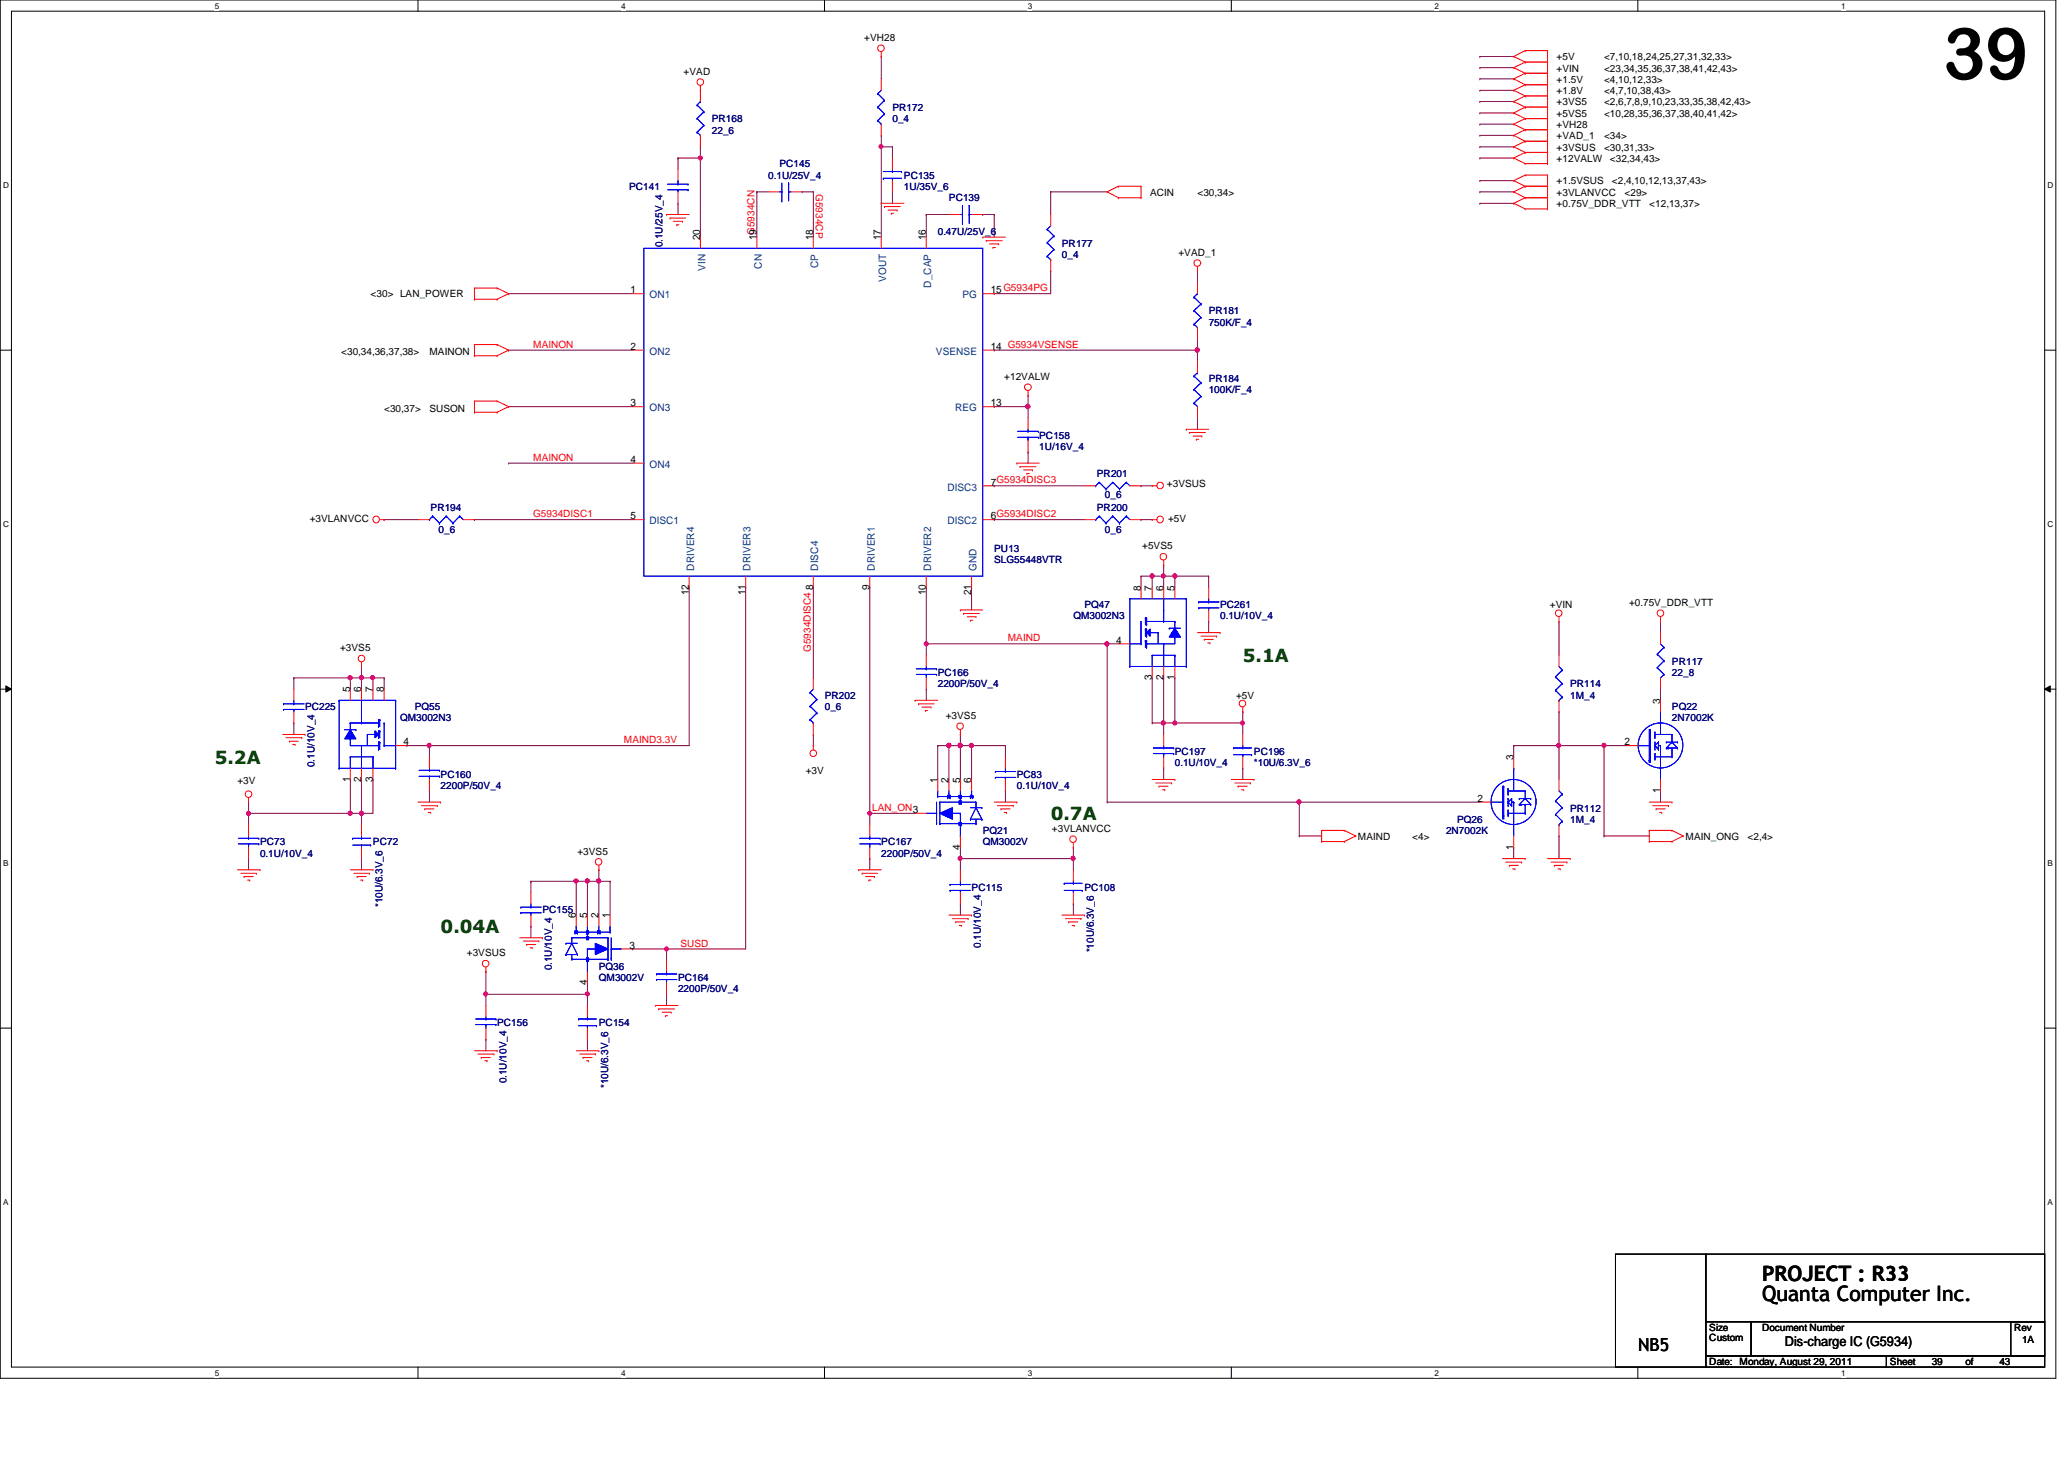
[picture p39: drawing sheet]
<svg xmlns="http://www.w3.org/2000/svg" width="297mm" height="210mm" viewBox="0 0 297 210" stroke-linecap="round" stroke-linejoin="round" font-family="sans-serif">
<defs><g id="words">
<text font-size="10.4" x="279.6" y="11.4">39</text>
<g font-size="3">
<text x="253.6" y="184.2">PROJECT : R33</text>
<text x="253.6" y="187.2">Quanta Computer Inc.</text>
</g>
<g font-size="2.6" fill="#004000">
<text x="178.9" y="95.2">5.1A</text>
<text x="30.9" y="109.9">5.2A</text>
<text x="151.2" y="118">0.7A</text>
<text x="63.4" y="134.2">0.04A</text>
</g>
<text font-size="2.6" x="235.8" y="194.3">NB5</text>
<text font-size="1.9" x="256.9" y="193.6">Dis-charge IC (G5934)</text>
<g font-size="1.5">
<text x="100.8" y="34.6" transform="rotate(-90 100.8 34.6)">20</text>
<text x="108.9" y="34.6" transform="rotate(-90 108.9 34.6)">19</text>
<text x="117" y="34.6" transform="rotate(-90 117 34.6)">18</text>
<text x="126.8" y="34.6" transform="rotate(-90 126.8 34.6)">17</text>
<text x="133.3" y="34.6" transform="rotate(-90 133.3 34.6)">16</text>
<text x="90.7" y="42.2">1</text>
<text x="142.6" y="42.2">15G5934PG</text>
<text x="90.7" y="50.3">2</text>
<text x="142.6" y="50.3">14 G5934VSENSE</text>
<text x="90.7" y="58.5">3</text>
<text x="142.6" y="58.5">13</text>
<text x="90.7" y="66.6">4</text>
<text x="142.6" y="69.8">7G5934DISC3</text>
<text x="90.7" y="74.7">5</text>
<text x="142.6" y="74.7">6G5934DISC2</text>
<text x="99.1" y="85.6" transform="rotate(-90 99.1 85.6)">12</text>
<text x="107.3" y="85.6" transform="rotate(-90 107.3 85.6)">11</text>
<text x="117" y="84.8" transform="rotate(-90 117 84.8)">8</text>
<text x="125.1" y="84.8" transform="rotate(-90 125.1 84.8)">9</text>
<text x="133.3" y="85.6" transform="rotate(-90 133.3 85.6)">10</text>
<text x="139.8" y="85.6" transform="rotate(-90 139.8 85.6)">21</text>
<text x="164.2" y="85" transform="rotate(-90 164.2 85)">8</text>
<text x="165.8" y="85" transform="rotate(-90 165.8 85)">7</text>
<text x="167.4" y="85" transform="rotate(-90 167.4 85)">6</text>
<text x="169" y="85" transform="rotate(-90 169 85)">5</text>
<text x="160.7" y="92.6">4</text>
<text x="50.4" y="99.6" transform="rotate(-90 50.4 99.6)">5</text>
<text x="52" y="99.6" transform="rotate(-90 52 99.6)">6</text>
<text x="53.6" y="99.6" transform="rotate(-90 53.6 99.6)">7</text>
<text x="55.2" y="99.6" transform="rotate(-90 55.2 99.6)">8</text>
<text x="165.8" y="97.8" transform="rotate(-90 165.8 97.8)">3</text>
<text x="167.4" y="97.8" transform="rotate(-90 167.4 97.8)">2</text>
<text x="169" y="97.8" transform="rotate(-90 169 97.8)">1</text>
<text x="238.9" y="101.3" transform="rotate(-90 238.9 101.3)">3</text>
<text x="58.1" y="107.2">4</text>
<text x="233.8" y="107.2">2</text>
<text x="50.4" y="112.5" transform="rotate(-90 50.4 112.5)">1</text>
<text x="52" y="112.5" transform="rotate(-90 52 112.5)">2</text>
<text x="53.6" y="112.5" transform="rotate(-90 53.6 112.5)">3</text>
<text x="134.9" y="112.6" transform="rotate(-90 134.9 112.6)">1</text>
<text x="136.5" y="112.6" transform="rotate(-90 136.5 112.6)">2</text>
<text x="138.2" y="112.6" transform="rotate(-90 138.2 112.6)">5</text>
<text x="139.8" y="112.6" transform="rotate(-90 139.8 112.6)">6</text>
<text x="217.8" y="109.4" transform="rotate(-90 217.8 109.4)">3</text>
<text x="212.6" y="115.4">2</text>
<text x="238.9" y="114.1" transform="rotate(-90 238.9 114.1)">1</text>
<text x="138.2" y="122.2" transform="rotate(-90 138.2 122.2)">4</text>
<text x="217.8" y="122.2" transform="rotate(-90 217.8 122.2)">1</text>
<text x="82.9" y="132.1" transform="rotate(-90 82.9 132.1)">6</text>
<text x="84.5" y="132.1" transform="rotate(-90 84.5 132.1)">5</text>
<text x="86.1" y="132.1" transform="rotate(-90 86.1 132.1)">2</text>
<text x="87.8" y="132.1" transform="rotate(-90 87.8 132.1)">1</text>
<text x="90.6" y="136.5">3</text>
<text x="84.5" y="141.7" transform="rotate(-90 84.5 141.7)">4</text>
</g>
<g font-size="1.5" fill="#004080">
<text x="101.5" y="38.9" transform="rotate(-90 101.5 38.9)">VIN</text>
<text x="109.6" y="38.7" transform="rotate(-90 109.6 38.7)">CN</text>
<text x="117.8" y="38.6" transform="rotate(-90 117.8 38.6)">CP</text>
<text x="127.5" y="40.6" transform="rotate(-90 127.5 40.6)">VOUT</text>
<text x="134" y="41.4" transform="rotate(-90 134 41.4)">D_CAP</text>
<text x="93.5" y="42.9">ON1</text>
<text x="138.5" y="42.9">PG</text>
<text x="93.5" y="51.1">ON2</text>
<text x="134.7" y="51.1">VSENSE</text>
<text x="93.5" y="59.2">ON3</text>
<text x="137.5" y="59.2">REG</text>
<text x="93.5" y="67.3">ON4</text>
<text x="136.4" y="70.6">DISC3</text>
<text x="93.5" y="75.4">DISC1</text>
<text x="136.4" y="75.4">DISC2</text>
<text x="99.9" y="82.1" transform="rotate(-90 99.9 82.1)">DRIVER4</text>
<text x="108" y="82.1" transform="rotate(-90 108 82.1)">DRIVER3</text>
<text x="117.8" y="82.1" transform="rotate(-90 117.8 82.1)">DISC4</text>
<text x="125.9" y="82.1" transform="rotate(-90 125.9 82.1)">DRIVER1</text>
<text x="134" y="82.1" transform="rotate(-90 134 82.1)">DRIVER2</text>
<text x="140.5" y="82.1" transform="rotate(-90 140.5 82.1)">GND</text>
</g>
<g font-size="1.4">
<text x="124.4" y="5.9">+VH28</text>
<text x="98.4" y="10.8">+VAD</text>
<text x="224" y="10.3">+VIN</text>
<text x="224" y="8.6">+5V</text>
<text x="224" y="11.9">+1.5V</text>
<text x="230.8" y="8.6">&lt;7,10,18,24,25,27,31,32,33&gt;</text>
<text x="230.8" y="11.9">&lt;4,10,12,33&gt;</text>
<text x="230.8" y="10.3">&lt;23,34,35,36,37,38,41,42,43&gt;</text>
<text x="224" y="16.8">+5VS5</text>
<text x="224" y="15.2">+3VS5</text>
<text x="224" y="13.5">+1.8V</text>
<text x="230.8" y="16.8">&lt;10,28,35,36,37,38,40,41,42&gt;</text>
<text x="230.8" y="15.2">&lt;2,6,7,8,9,10,23,33,35,38,42,43&gt;</text>
<text x="230.8" y="13.5">&lt;4,7,10,38,43&gt;</text>
<text x="224" y="20">+VAD_1</text>
<text x="224" y="23.3">+12VALW</text>
<text x="224" y="21.7">+3VSUS</text>
<text x="224" y="18.4">+VH28</text>
<text x="230.8" y="20">&lt;34&gt;</text>
<text x="230.8" y="21.7">&lt;30,31,33&gt;</text>
<text x="231.7" y="23.3">&lt;32,34,43&gt;</text>
<text x="165.5" y="28.2">ACIN</text>
<text x="172.3" y="28.2">&lt;30,34&gt;</text>
<text x="224" y="26.5">+1.5VSUS</text>
<text x="224" y="28.2">+3VLANVCC</text>
<text x="224" y="29.8">+0.75V_DDR_VTT</text>
<text x="232" y="26.5">&lt;2,4,10,12,13,37,43&gt;</text>
<text x="233.8" y="28.2">&lt;29&gt;</text>
<text x="237.4" y="29.8">&lt;12,13,37&gt;</text>
<text x="169.6" y="36.8">+VAD_1</text>
<text x="53.3" y="42.8">&lt;30&gt; LAN_POWER</text>
<text x="49.1" y="51.1">&lt;30,34,36,37,38&gt;</text>
<text x="61.8" y="51.1">MAINON</text>
<text x="55.3" y="59.2">&lt;30,37&gt;</text>
<text x="61.8" y="59.2">SUSON</text>
<text x="144.5" y="54.7">+12VALW</text>
<text x="167.9" y="70.1">+3VSUS</text>
<text x="44.6" y="75.1">+3VLANVCC</text>
<text x="168.1" y="75.1">+5V</text>
<text x="164.4" y="79">+5VS5</text>
<text x="223.1" y="87.5">+VIN</text>
<text x="234.4" y="87.2">+0.75V_DDR_VTT</text>
<text x="48.9" y="93.7">+3VS5</text>
<text x="177.9" y="100.5">+5V</text>
<text x="136.1" y="103.4">+3VS5</text>
<text x="34.2" y="112.9">+3V</text>
<text x="115.9" y="111.4">+3V</text>
<text x="151.4" y="119.7">+3VLANVCC</text>
<text x="83.1" y="122.9">+3VS5</text>
<text x="195.4" y="120.8">MAIND</text>
<text x="203.2" y="120.8">&lt;4&gt;</text>
<text x="242.6" y="120.8">MAIN_ONG</text>
<text x="251.5" y="120.8">&lt;2,4&gt;</text>
<text x="67.2" y="137.6">+3VSUS</text>
<text x="246" y="191.5">Size</text>
<text x="253.6" y="191.5">Document Number</text>
<text x="289.9" y="191.5">Rev</text>
<text x="246" y="196.4">Date: Monday, August 29, 2011</text>
<text x="246" y="193">Custom</text>
<text x="272" y="196.4">Sheet</text>
<text x="278" y="196.4">39</text>
<text x="282.9" y="196.4">of</text>
<text x="287.7" y="196.4">43</text>
<text x="291" y="193.2">1A</text>
</g>
<g font-size="1.4" fill="#000080">
<text x="102.4" y="17.6">PR168</text>
<text x="128.4" y="16">PR172</text>
<text x="128.4" y="17.6">0_4</text>
<text x="102.4" y="19.2">22_6</text>
<text x="90.5" y="27.3">PC141</text>
<text x="110.6" y="25.7">0.1U/25V_4</text>
<text x="112.2" y="24.1">PC145</text>
<text x="130.1" y="25.7">PC135</text>
<text x="130.1" y="27.3">1U/35V_6</text>
<text x="136.6" y="29">PC139</text>
<text x="95.3" y="35.6" transform="rotate(-90 95.3 35.6)">0.1U/25V_4</text>
<text x="135" y="33.9">0.47U/25V_6</text>
<text x="152.8" y="35.5">PR177</text>
<text x="152.8" y="37.1">0_4</text>
<text x="173.9" y="45.2">PR181</text>
<text x="173.9" y="46.9">750K/F_4</text>
<text x="173.9" y="55">PR184</text>
<text x="173.9" y="56.6">100K/F_4</text>
<text x="149.6" y="63.1">PC158</text>
<text x="149.6" y="64.7">1U/16V_4</text>
<text x="157.9" y="68.6">PR201</text>
<text x="159" y="71.7">0_6</text>
<text x="62" y="73.5">PR194</text>
<text x="63.1" y="76.6">0_6</text>
<text x="157.9" y="73.5">PR200</text>
<text x="159" y="76.6">0_6</text>
<text x="143.1" y="79.4">PU13</text>
<text x="143.1" y="81">SLG55448VTR</text>
<text x="154.5" y="89.1">QM3002N3</text>
<text x="156.1" y="87.5">PQ47</text>
<text x="175.6" y="87.5">PC261</text>
<text x="175.6" y="89.1">0.1U/10V_4</text>
<text x="240.6" y="95.6">PR117</text>
<text x="118.7" y="100.5">PR202</text>
<text x="135" y="97.2">PC166</text>
<text x="135" y="98.9">2200P/50V_4</text>
<text x="226" y="98.9">PR114</text>
<text x="226" y="100.5">1M_4</text>
<text x="240.6" y="97.2">22_8</text>
<text x="43.9" y="102.1">PC225</text>
<text x="57.6" y="103.8">QM3002N3</text>
<text x="59.7" y="102.1">PQ55</text>
<text x="118.7" y="102.1">0_6</text>
<text x="240.6" y="102.1">PQ22</text>
<text x="240.6" y="103.8">2N7002K</text>
<text x="45.3" y="110.4" transform="rotate(-90 45.3 110.4)">0.1U/10V_4</text>
<text x="63.4" y="111.9">PC160</text>
<text x="63.4" y="113.5">2200P/50V_4</text>
<text x="146.3" y="111.9">PC83</text>
<text x="146.3" y="113.5">0.1U/10V_4</text>
<text x="169.1" y="108.6">PC197</text>
<text x="169.1" y="110.2">0.1U/10V_4</text>
<text x="180.5" y="108.6">PC196</text>
<text x="180.5" y="110.2">*10U/6.3V_6</text>
<text x="209.7" y="118.4">PQ26</text>
<text x="226" y="116.8">PR112</text>
<text x="226" y="118.4">1M_4</text>
<text x="37.4" y="121.6">PC73</text>
<text x="37.4" y="123.3">0.1U/10V_4</text>
<text x="53.7" y="121.6">PC72</text>
<text x="126.8" y="121.6">PC167</text>
<text x="126.8" y="123.3">2200P/50V_4</text>
<text x="141.4" y="120">PQ21</text>
<text x="141.4" y="121.6">QM3002V</text>
<text x="208.1" y="120">2N7002K</text>
<text x="55" y="130.5" transform="rotate(-90 55 130.5)">*10U/6.3V_6</text>
<text x="78.1" y="131.4">PC155</text>
<text x="139.8" y="128.1">PC115</text>
<text x="156.1" y="128.1">PC108</text>
<text x="141.2" y="136.4" transform="rotate(-90 141.2 136.4)">0.1U/10V_4</text>
<text x="157.4" y="137" transform="rotate(-90 157.4 137)">*10U/6.3V_6</text>
<text x="79.4" y="139.6" transform="rotate(-90 79.4 139.6)">0.1U/10V_4</text>
<text x="86.2" y="139.5">PQ36</text>
<text x="86.2" y="141.1">QM3002V</text>
<text x="97.6" y="141.1">PC164</text>
<text x="97.6" y="142.7">2200P/50V_4</text>
<text x="71.5" y="147.7">PC156</text>
<text x="86.2" y="147.7">PC154</text>
<text x="72.9" y="155.9" transform="rotate(-90 72.9 155.9)">0.1U/10V_4</text>
<text x="87.5" y="156.5" transform="rotate(-90 87.5 156.5)">*10U/6.3V_6</text>
</g>
<g font-size="1.4" fill="#f00">
<text x="117.4" y="27.9" transform="rotate(90 117.4 27.9)">G5934CP</text>
<text x="108.6" y="33.8" transform="rotate(-90 108.6 33.8)">G5934CN</text>
<text x="76.7" y="50">MAINON</text>
<text x="76.7" y="66.3">MAINON</text>
<text x="76.7" y="74.4">G5934DISC1</text>
<text x="116.7" y="93.8" transform="rotate(-90 116.7 93.8)">G5934DISC4</text>
<text x="145" y="92.3">MAIND</text>
<text x="89.8" y="106.9">MAIND3.3V</text>
<text x="125.5" y="116.7">LAN_ON3</text>
<text x="97.9" y="136.2">SUSD</text>
</g>
<g font-size="1.2">
<text x="30.9" y="1.2">5</text>
<text x="89.4" y="1.2">4</text>
<text x="147.9" y="1.2">3</text>
<text x="206.5" y="1.2">2</text>
<text x="265" y="1.2">1</text>
<text x=".5" y="27.1">D</text>
<text x="294.7" y="27.1">D</text>
<text x=".5" y="75.8">C</text>
<text x="294.7" y="75.8">C</text>
<text x=".5" y="124.6">B</text>
<text x="294.7" y="124.6">B</text>
<text x=".5" y="173.4">A</text>
<text x="294.7" y="173.4">A</text>
<text x="30.9" y="197.9">5</text>
<text x="89.4" y="197.9">4</text>
<text x="147.9" y="197.9">3</text>
<text x="206.5" y="197.9">2</text>
<text x="265" y="197.9">1</text>
</g>
</g></defs>
<path d="M0 0h295.9v198.3h-295.9zM1.6 1.6h292.7v195.1h-292.7z" fill="none" stroke="#000" stroke-width=".14"/>
<g fill="#fff">
<path d="M30.9 .2h.6v1.3h-.6z"/>
<path d="M30.9 196.8h.6v1.4h-.6z"/>
</g>
<path d="M60.2 0v1.6M60.2 196.7v1.6" fill="none" stroke="#000" stroke-width=".14"/>
<g fill="#fff">
<path d="M89.4 .2h.6v1.3h-.6z"/>
<path d="M89.4 196.8h.6v1.4h-.6z"/>
</g>
<path d="M118.7 0v1.6M118.7 196.7v1.6" fill="none" stroke="#000" stroke-width=".14"/>
<g fill="#fff">
<path d="M147.9 .2h.6v1.3h-.6z"/>
<path d="M147.9 196.8h.6v1.4h-.6z"/>
</g>
<path d="M177.2 0v1.6M177.2 196.7v1.6" fill="none" stroke="#000" stroke-width=".14"/>
<g fill="#fff">
<path d="M206.5 .2h.5v1.3h-.5z"/>
<path d="M206.5 196.8h.5v1.4h-.5z"/>
</g>
<path d="M235.7 0v1.6M235.7 196.7v1.6" fill="none" stroke="#000" stroke-width=".14"/>
<g fill="#fff">
<path d="M265 .2h.6v1.3h-.6z"/>
<path d="M265 196.8h.6v1.4h-.6z"/>
<path d="M.5 26h.8v1.3h-.8z"/>
<path d="M294.7 26h.8v1.3h-.8z"/>
<path d="M.5 74.8h.8v1.3h-.8z"/>
<path d="M294.7 74.8h.8v1.3h-.8z"/>
</g>
<path d="M0 50.4h1.6M294.3 50.4h1.6" fill="none" stroke="#000" stroke-width=".14"/>
<g fill="#fff">
<path d="M.5 123.5h.7v1.3h-.7z"/>
<path d="M294.7 123.5h.7v1.3h-.7z"/>
</g>
<path d="M0 99.1h1.6M.8 98.7l.8 .4-.8 .5zM294.3 99.1l.8-.4v.9zM294.3 99.1h1.6" fill="none" stroke="#000" stroke-width=".14"/>
<path d="M.8 98.7l.8 .4-.8 .5zM294.3 99.1l.8-.4v.9z" fill="#000"/>
<g fill="#fff">
<path d="M.5 172.3h.7v1.3h-.7z"/>
<path d="M294.7 172.3h.7v1.3h-.7z"/>
</g>
<path d="M0 147.9h1.6M294.3 147.9h1.6" fill="none" stroke="#000" stroke-width=".14"/>
<path d="M143.1 50.4h.1M143.1 50.4h29.2M68.3 74.8h.1M68.3 74.8h22.8M139.8 84.5h.1M139.8 84.5v3.3M69.9 143h.1M69.9 143h14.6" fill="none" stroke="#800040" stroke-width=".14"/>
<circle cx="172.3" cy="50.4" r=".32" fill="#f0f"/>
<circle cx="172.3" cy="50.4" r=".32" fill="none" stroke="#f0f" stroke-width=".14"/>
<path d="M117 84.5h.1M117 84.5v13M135 107.3h.1M135 107.3h1.6M136.6 107.3h.1M136.6 107.3v4.8" fill="none" stroke="#800040" stroke-width=".14"/>
<circle cx="136.6" cy="107.2" r=".31" fill="#f0f"/>
<circle cx="136.6" cy="107.2" r=".31" fill="none" stroke="#f0f" stroke-width=".14"/>
<path d="M138.2 107.3h.1M138.2 107.3v4.8M139.8 107.3h.1M139.8 107.3v4.8" fill="none" stroke="#800040" stroke-width=".14"/>
<circle cx="139.8" cy="107.2" r=".32" fill="#f0f"/>
<circle cx="139.8" cy="107.2" r=".32" fill="none" stroke="#f0f" stroke-width=".14"/>
<path d="M136.6 107.3h.1M136.6 107.3h1.6" fill="none" stroke="#800040" stroke-width=".14"/>
<circle cx="138.2" cy="107.2" r=".31" fill="#f0f"/>
<circle cx="138.2" cy="107.2" r=".31" fill="none" stroke="#f0f" stroke-width=".14"/>
<circle cx="136.6" cy="107.2" r=".31" fill="#f0f"/>
<circle cx="136.6" cy="107.2" r=".31" fill="none" stroke="#f0f" stroke-width=".14"/>
<path d="M135 107.3h.1M135 107.3v4.8M138.2 105.7h.1M138.2 107.3h.1M138.2 105.7v1.6M138.2 107.3h1.6M144.7 113.8h.1M144.7 107.3h.1M144.7 107.3v1.6M144.7 113.8v1.6M138.2 130h.1M138.2 130v1.7" fill="none" stroke="#800040" stroke-width=".14"/>
<circle cx="138.2" cy="107.2" r=".31" fill="#f0f"/>
<circle cx="138.2" cy="107.2" r=".31" fill="none" stroke="#f0f" stroke-width=".14"/>
<path d="M148 58.5h.1M148 58.5v1.6M125.2 117h.1M125.2 117v1.7M139.8 107.3h.1M139.8 107.3h4.9M138.2 123.5h.1M138.2 123.5v1.6M154.5 121.9h.1M154.5 121.9v1.6" fill="none" stroke="#800040" stroke-width=".14"/>
<circle cx="125.2" cy="117" r=".3" fill="#f0f"/>
<circle cx="125.2" cy="117" r=".3" fill="none" stroke="#f0f" stroke-width=".14"/>
<g fill="none" stroke="#800040" stroke-width=".14">
<path d="M126.8 19.5h.1M126.8 19.5v1.6M172.3 39h.1M172.3 39v1.6M143.1 58.5h.1M143.1 58.5h4.9M55.3 74.8h.1M55.3 74.8h4.9M143.1 74.8h.1M143.1 69.9h.1M143.1 74.8h13M143.1 69.9h13"/>
<path d="M164.2 74.8h.1M164.2 69.9h.1M164.2 74.8h1.6M164.2 69.9h1.6M42.3 97.5h.1M42.3 97.5v1.6"/>
</g>
<circle cx="147.9" cy="58.5" r=".32" fill="#f0f"/>
<circle cx="147.9" cy="58.5" r=".32" fill="none" stroke="#f0f" stroke-width=".14"/>
<path d="M100.8 22.7h.1M100.8 22.7v11.4M151.2 39h.1M151.2 39v3.2M148 56.9h.1M148 56.9v1.6M148 65h.1M148 65v1.6M133.3 99.1h.1M133.3 99.1v1.7" fill="none" stroke="#800040" stroke-width=".14"/>
<circle cx="100.8" cy="22.7" r=".3" fill="#f0f"/>
<circle cx="100.8" cy="22.7" r=".3" fill="none" stroke="#f0f" stroke-width=".14"/>
<path d="M151.2 27.6h.1M151.2 27.6v3.3M172.3 50.4h.1M172.3 50.4v1.6M172.3 60.1h.1M172.3 60.1v1.7M230.8 107.3h.1M230.8 107.3v13M230.8 107.3h3.3" fill="none" stroke="#800040" stroke-width=".14"/>
<circle cx="230.8" cy="107.2" r=".31" fill="#f0f"/>
<circle cx="230.8" cy="107.2" r=".31" fill="none" stroke="#f0f" stroke-width=".14"/>
<path d="M61.8 107.3h.1M61.8 107.3h37.4" fill="none" stroke="#800040" stroke-width=".14"/>
<circle cx="61.8" cy="107.2" r=".31" fill="#f0f"/>
<circle cx="61.8" cy="107.2" r=".31" fill="none" stroke="#f0f" stroke-width=".14"/>
<g fill="none" stroke="#800040" stroke-width=".14">
<path d="M126.8 8.1h.1M126.8 8.1v3.2M108.9 27.6h.1M108.9 27.6h1.7M108.9 27.6v6.5M159.3 92.6h.1M159.3 92.6h1.6M61.8 113.8h.1M61.8 107.3h.1M61.8 107.3v1.6M61.8 113.8v1.6M159.3 115.4h.1"/>
<path d="M159.3 115.4h27.7"/>
</g>
<circle cx="186.9" cy="115.4" r=".31" fill="#f0f"/>
<circle cx="186.9" cy="115.4" r=".31" fill="none" stroke="#f0f" stroke-width=".14"/>
<g fill="none" stroke="#800040" stroke-width=".14">
<path d="M97.6 29.3h.1M97.6 22.7h.1M97.6 22.7v1.7M97.6 29.3v1.6M115.4 27.6h.1M115.4 27.6h1.6M117 27.6h.1M117 27.6v6.5M126.8 21.1h.1M126.8 21.1h1.6M128.4 21.1h.1M128.4 21.1v1.6"/>
<path d="M73.2 58.5h.1M73.2 58.5h17.9M99.2 84.5h.1M99.2 84.5v22.8M133.3 84.5h.1M133.3 84.5v8.1M52 117h.1M52 117v1.7M53.7 112.1h.1M53.7 112.1v4.9"/>
</g>
<circle cx="52" cy="117" r=".3" fill="#f0f"/>
<circle cx="52" cy="117" r=".3" fill="none" stroke="#f0f" stroke-width=".14"/>
<path d="M52 97.5h.1M52 97.5v1.6M42.3 104h.1M42.3 104v1.7M50.4 112.1h.1M50.4 112.1v4.9" fill="none" stroke="#800040" stroke-width=".14"/>
<circle cx="52" cy="97.5" r=".3" fill="#f0f"/>
<circle cx="52" cy="97.5" r=".3" fill="none" stroke="#f0f" stroke-width=".14"/>
<path d="M50.4 97.5h.1M50.4 97.5h1.6" fill="none" stroke="#800040" stroke-width=".14"/>
<circle cx="52" cy="97.5" r=".3" fill="#f0f"/>
<circle cx="52" cy="97.5" r=".3" fill="none" stroke="#f0f" stroke-width=".14"/>
<g fill="none" stroke="#800040" stroke-width=".14">
<path d="M128.4 27.6h.1M128.4 27.6v1.7M52 95.9h.1M52 95.9v1.6M35.8 115.4h.1M35.8 115.4v1.6M52 117h.1M52 117h1.7M52 123.5h.1M52 123.5v1.6M91.1 136.5h.1M91.1 136.5h16.2"/>
<path d="M95.9 136.5h.1M95.9 136.5v1.7M95.9 143h.1M95.9 143v1.7"/>
</g>
<circle cx="95.9" cy="136.5" r=".3" fill="#f0f"/>
<circle cx="95.9" cy="136.5" r=".3" fill="none" stroke="#f0f" stroke-width=".14"/>
<path d="M126.8 21.1h.1M126.8 21.1v13M73.2 50.4h.1M73.2 50.4h17.9M107.3 84.5h.1M107.3 84.5v52M125.2 117h.1M125.2 117h6.5M125.2 123.5h.1M125.2 123.5v1.6" fill="none" stroke="#800040" stroke-width=".14"/>
<circle cx="126.8" cy="21.1" r=".3" fill="#f0f"/>
<circle cx="126.8" cy="21.1" r=".3" fill="none" stroke="#f0f" stroke-width=".14"/>
<path d="M97.6 22.7h.1M97.6 22.7h3.2M73.2 42.2h.1M73.2 42.2h17.9M125.2 84.5h.1M125.2 84.5v32.5M117 105.7h.1M117 105.7v1.6M82.9 126.8h.1M82.9 126.8h1.6M84.5 126.8h.1M84.5 126.8v4.9" fill="none" stroke="#800040" stroke-width=".14"/>
<circle cx="84.5" cy="126.7" r=".3" fill="#f0f"/>
<circle cx="84.5" cy="126.7" r=".3" fill="none" stroke="#f0f" stroke-width=".14"/>
<path d="M84.5 126.8h.1M84.5 126.8h1.7M86.2 126.8h.1M86.2 126.8v4.9M87.8 126.8h.1M87.8 126.8v4.9" fill="none" stroke="#800040" stroke-width=".14"/>
<circle cx="86.1" cy="126.7" r=".3" fill="#f0f"/>
<circle cx="86.1" cy="126.7" r=".3" fill="none" stroke="#f0f" stroke-width=".14"/>
<circle cx="84.5" cy="126.7" r=".3" fill="#f0f"/>
<circle cx="84.5" cy="126.7" r=".3" fill="none" stroke="#f0f" stroke-width=".14"/>
<path d="M84.5 143h.1M84.5 143v1.7" fill="none" stroke="#800040" stroke-width=".14"/>
<circle cx="84.5" cy="143" r=".3" fill="#f0f"/>
<circle cx="84.5" cy="143" r=".3" fill="none" stroke="#f0f" stroke-width=".14"/>
<path d="M76.4 133.3h.1M76.4 133.3v1.6M82.9 126.8h.1M82.9 126.8v4.9M86.2 125.1h.1M86.2 125.1v1.7M84.5 149.5h.1M84.5 149.5v1.7" fill="none" stroke="#800040" stroke-width=".14"/>
<circle cx="82.9" cy="126.7" r=".31" fill="#f0f"/>
<circle cx="82.9" cy="126.7" r=".31" fill="none" stroke="#f0f" stroke-width=".14"/>
<path d="M76.4 126.8h.1M76.4 126.8v1.6M86.2 126.8h.1M86.2 126.8h1.6" fill="none" stroke="#800040" stroke-width=".14"/>
<circle cx="86.1" cy="126.7" r=".3" fill="#f0f"/>
<circle cx="86.1" cy="126.7" r=".3" fill="none" stroke="#f0f" stroke-width=".14"/>
<path d="M172.3 48.8h.1M172.3 48.8v1.6M159.3 92.6h.1M159.3 92.6v22.8M84.5 141.4h.1M84.5 141.4v1.6" fill="none" stroke="#800040" stroke-width=".14"/>
<circle cx="159.3" cy="92.6" r=".3" fill="#f0f"/>
<circle cx="159.3" cy="92.6" r=".3" fill="none" stroke="#f0f" stroke-width=".14"/>
<path d="M143.1 42.2h.1M143.1 42.2h8.1M52 112.1h.1M52 112.1v4.9" fill="none" stroke="#800040" stroke-width=".14"/>
<circle cx="52" cy="117" r=".3" fill="#f0f"/>
<circle cx="52" cy="117" r=".3" fill="none" stroke="#f0f" stroke-width=".14"/>
<path d="M50.4 117h.1M50.4 117h1.6" fill="none" stroke="#800040" stroke-width=".14"/>
<circle cx="52" cy="117" r=".3" fill="#f0f"/>
<circle cx="52" cy="117" r=".3" fill="none" stroke="#f0f" stroke-width=".14"/>
<circle cx="50.4" cy="117" r=".31" fill="#f0f"/>
<circle cx="50.4" cy="117" r=".31" fill="none" stroke="#f0f" stroke-width=".14"/>
<path d="M224.4 89.4h.1M224.4 89.4v4.9M224.4 107.3h.1M224.4 107.3v4.8M224.4 120.3h.1M224.4 120.3v3.2" fill="none" stroke="#800040" stroke-width=".14"/>
<circle cx="224.3" cy="107.2" r=".31" fill="#f0f"/>
<circle cx="224.3" cy="107.2" r=".31" fill="none" stroke="#f0f" stroke-width=".14"/>
<g fill="none" stroke="#800040" stroke-width=".14">
<path d="M73.2 66.6h.1M73.2 66.6h17.9M133.3 92.6h.1M133.3 92.6v1.7M167.5 110.5h.1M167.5 104h.1M167.5 104v1.7M167.5 110.5v1.6M169.1 104h.1M169.1 104h9.8M187 115.4h.1M187 115.4h26"/>
<path d="M217.8 107.3h.1M217.8 107.3v1.6M224.4 102.4h.1M224.4 102.4v4.9h-6.6M217.8 121.9h.1M217.8 121.9v1.6"/>
</g>
<circle cx="167.4" cy="104" r=".3" fill="#f0f"/>
<circle cx="167.4" cy="104" r=".3" fill="none" stroke="#f0f" stroke-width=".14"/>
<path d="M167.5 104h.1M167.5 104h1.6" fill="none" stroke="#800040" stroke-width=".14"/>
<circle cx="169.1" cy="104" r=".3" fill="#f0f"/>
<circle cx="169.1" cy="104" r=".3" fill="none" stroke="#f0f" stroke-width=".14"/>
<circle cx="167.4" cy="104" r=".3" fill="#f0f"/>
<circle cx="167.4" cy="104" r=".3" fill="none" stroke="#f0f" stroke-width=".14"/>
<g fill="none" stroke="#800040" stroke-width=".14">
<path d="M165.8 97.5h.1M165.8 97.5v6.5M167.5 97.5h.1M167.5 81.3h.1M167.5 82.9h.1M167.5 81.3v3.2M167.5 97.5v6.5h-1.7M169.1 97.5h.1M169.1 82.9h.1M169.1 97.5v6.5M169.1 82.9h4.8M173.9 89.4h.1"/>
<path d="M173.9 82.9h.1M173.9 82.9v1.6M173.9 89.4v1.6M165.8 104h.1M178.9 102.4h.1M178.9 102.4v1.6"/>
</g>
<circle cx="169.1" cy="82.9" r=".31" fill="#f0f"/>
<circle cx="169.1" cy="82.9" r=".31" fill="none" stroke="#f0f" stroke-width=".14"/>
<g fill="none" stroke="#800040" stroke-width=".14">
<path d="M213 19.5h.1M213 9.7h.1M213 8.1h.1M213 11.3h.1M213 16.3h.1M213 14.6h.1M213 13h.1M213 17.9h.1M213 19.5h4.8M213 9.7h4.8M213 8.1h4.8M213 11.3h4.8"/>
<path d="M213 16.3h4.8M213 14.6h4.8M213 13h4.8M213 17.9h4.8M133.3 30.9h.1M133.3 30.9h3.3M133.3 30.9v3.2M141.4 30.9h.1M141.4 30.9h1.7M143.1 30.9h.1M143.1 30.9v3.2M151.2 27.6h.1"/>
<path d="M151.2 27.6h8.1M213 22.7h.1M213 26h.1M213 27.6h.1M213 21.1h.1M213 27.6h4.8M213 22.7h4.8M213 26h4.8M213 21.1h4.8M133.3 92.6h.1M133.3 92.6h26M69.9 139.8h.1"/>
<path d="M69.9 139.8v3.2M76.4 126.8h.1M76.4 126.8h6.5"/>
</g>
<circle cx="159.3" cy="92.6" r=".3" fill="#f0f"/>
<circle cx="159.3" cy="92.6" r=".3" fill="none" stroke="#f0f" stroke-width=".14"/>
<circle cx="133.3" cy="92.6" r=".3" fill="#f0f"/>
<circle cx="133.3" cy="92.6" r=".3" fill="none" stroke="#f0f" stroke-width=".14"/>
<g fill="none" stroke="#800040" stroke-width=".14">
<path d="M100.8 21.1h.1M100.8 21.1v1.6M213 29.3h.1M213 29.3h4.8M239 99.1h.1M239 89.4h.1M239 89.4v1.6M239 99.1v1.7M35.8 117h.1M35.8 117v1.7M187 115.4h.1M187 115.4v4.9"/>
<path d="M239 113.8h.1M239 113.8v1.6M187 120.3h.1M187 120.3h3.2M230.8 120.3h.1M230.8 120.3h6.6"/>
</g>
<circle cx="35.8" cy="117" r=".3" fill="#f0f"/>
<circle cx="35.8" cy="117" r=".3" fill="none" stroke="#f0f" stroke-width=".14"/>
<path d="M35.8 123.5h.1M35.8 123.5v1.6M69.9 149.5h.1M69.9 143h.1M69.9 143v1.7M69.9 149.5v1.7" fill="none" stroke="#800040" stroke-width=".14"/>
<circle cx="69.9" cy="143" r=".3" fill="#f0f"/>
<circle cx="69.9" cy="143" r=".3" fill="none" stroke="#f0f" stroke-width=".14"/>
<path d="M138.2 123.5h.1M138.2 123.5h16.3" fill="none" stroke="#800040" stroke-width=".14"/>
<circle cx="138.2" cy="123.5" r=".31" fill="#f0f"/>
<circle cx="138.2" cy="123.5" r=".31" fill="none" stroke="#f0f" stroke-width=".14"/>
<path d="M154.5 130h.1M154.5 123.5h.1M154.5 123.5v1.6M154.5 130v1.7" fill="none" stroke="#800040" stroke-width=".14"/>
<circle cx="154.4" cy="123.5" r=".31" fill="#f0f"/>
<circle cx="154.4" cy="123.5" r=".31" fill="none" stroke="#f0f" stroke-width=".14"/>
<path d="M178.9 110.5h.1M178.9 104h.1M178.9 104v1.7M178.9 110.5v1.6" fill="none" stroke="#800040" stroke-width=".14"/>
<circle cx="178.8" cy="104" r=".3" fill="#f0f"/>
<circle cx="178.8" cy="104" r=".3" fill="none" stroke="#f0f" stroke-width=".14"/>
<path d="M167.5 82.9h.1M167.5 82.9h1.6M169.1 82.9h.1M169.1 82.9v1.6M35.8 117h.1M35.8 117h14.6M58.5 107.3h.1M58.5 107.3h3.3M224.4 107.3h.1M224.4 107.3h6.4M138.2 121.9h.1M138.2 121.9v1.6" fill="none" stroke="#800040" stroke-width=".14"/>
<circle cx="167.4" cy="82.9" r=".31" fill="#f0f"/>
<circle cx="167.4" cy="82.9" r=".31" fill="none" stroke="#f0f" stroke-width=".14"/>
<path d="M165.8 82.9h.1M165.8 82.9v1.6M165.8 82.9h1.7M167.5 82.9h.1" fill="none" stroke="#800040" stroke-width=".14"/>
<circle cx="165.8" cy="82.9" r=".31" fill="#f0f"/>
<circle cx="165.8" cy="82.9" r=".31" fill="none" stroke="#f0f" stroke-width=".14"/>
<path d="M50.4 97.5h.1M50.4 97.5v1.6M164.2 82.9h.1M164.2 82.9v1.6M164.2 82.9h1.6M165.8 82.9h.1" fill="none" stroke="#800040" stroke-width=".14"/>
<circle cx="50.4" cy="97.5" r=".31" fill="#f0f"/>
<circle cx="50.4" cy="97.5" r=".31" fill="none" stroke="#f0f" stroke-width=".14"/>
<path d="M42.3 97.5h.1M42.3 97.5h8.1M52 97.5h.1M52 97.5h1.7M53.7 97.5h.1M53.7 97.5v1.6" fill="none" stroke="#800040" stroke-width=".14"/>
<circle cx="53.6" cy="97.5" r=".3" fill="#f0f"/>
<circle cx="53.6" cy="97.5" r=".3" fill="none" stroke="#f0f" stroke-width=".14"/>
<path d="M53.7 97.5h.1M53.7 97.5h1.6M55.3 97.5h.1M55.3 97.5v1.6" fill="none" stroke="#800040" stroke-width=".14"/>
<g fill="none" stroke="#f00" stroke-width=".14">
<path d="M100.8 13h.1M100.8 12.3v.7M126.8 8.1h.1M126.8 7.5v.6M217.8 19.5h.1M217.8 9.7h.1M217.8 8.1h.1M217.8 11.3h.1M217.8 16.3h.1M217.8 14.6h.1M217.8 13h.1M217.8 17.9h.1"/>
<path d="M217.8 19.5l1.7 .8M217.8 9.7l1.7 .8M217.8 8.1l1.7 .8M217.8 11.3l1.7 .9M217.8 16.3l1.7 .8M217.8 14.6l1.7 .8M217.8 13l1.7 .8M217.8 17.9l1.7 .8M219.5 18.7h.1M219.5 8.9h.1M219.5 10.5h.1M219.5 7.3h.1"/>
<path d="M219.5 12.2h.1M219.5 15.4h.1M219.5 17.1h.1M219.5 13.8h.1M219.5 18.7h3.2M219.5 18.7l-1.7 .8M219.5 8.9h3.2M219.5 8.9l-1.7 .8M219.5 10.5h3.2M219.5 7.3h3.2M219.5 7.3l-1.7 .8M219.5 10.5l-1.7 .8"/>
<path d="M219.5 12.2h3.2M219.5 15.4h3.2M219.5 15.4l-1.7 .9M219.5 17.1h3.2M219.5 13.8h3.2M219.5 13.8l-1.7 .8M219.5 12.2l-1.7 .8M219.5 17.1l-1.7 .8M222.7 18.7h.1M222.7 10.5h.1M222.7 8.9h.1M222.7 7.3h.1"/>
<path d="M222.7 12.2h.1M222.7 17.1h.1M222.7 15.4h.1M222.7 13.8h.1M222.7 7.3v16.2M95.9 30.9h.1M95.9 30.9h3.3M96.4 31.4h.1M96.4 31.4h2.3M96.9 31.8h1.3M97.4 32.3h.1M97.4 32.3h.3"/>
<path d="M98.2 31.8h.1M110.6 27.6h1.6M113.8 27.6h1.6M126.8 29.3h.1M126.8 29.3h3.3M127.3 29.7h.1M127.3 29.7h2.3M127.8 30.2h1.3M128.3 30.7h.1M128.3 30.7h.3M129.1 30.2h.1M136.6 30.9h1.6"/>
<path d="M139.8 30.9h1.6M141.4 34.1h.1M141.4 34.1h3.3M141.9 34.6h.1M141.9 34.6h2.3M142.4 35.1h1.3M142.9 35.6h.1M142.9 35.6h.4M143.7 35.1h.1M159.3 27.6h.1M159.3 27.6l1.6 .8M160.9 26.8h.1"/>
<path d="M160.9 28.4h.1M160.9 26.8h3.3M160.9 26.8l-1.6 .8M160.9 28.4h3.3M164.2 28.4h.1M164.2 26.8h.1M164.2 26.8v1.6M172.3 39h.1M172.3 38.4v.6M217.8 22.7h.1M217.8 26h.1M217.8 27.6h.1"/>
<path d="M217.8 21.1h.1M217.8 29.3h.1M217.8 22.7l1.7 .8M217.8 26l1.7 .8M217.8 27.6l1.7 .8M217.8 21.1l1.7 .8M217.8 29.3l1.7 .8M219.5 20.3h.1M219.5 21.9h.1M219.5 23.5h.1M219.5 25.2h.1M219.5 26.8h.1"/>
<path d="M219.5 28.4h.1M219.5 30.1h.1M219.5 26.8h3.2M219.5 28.4h3.2M219.5 20.3h3.2M219.5 21.9h3.2M219.5 21.9l-1.7 .8M219.5 23.5h3.2M219.5 25.2h3.2M219.5 25.2l-1.7 .8M219.5 26.8l-1.7 .8M219.5 20.3l-1.7 .8"/>
<path d="M219.5 28.4l-1.7 .9M219.5 30.1h3.2M222.7 20.3h.1M222.7 23.5h.1M222.7 21.9h.1M222.7 26.8h.1M222.7 25.2h.1M222.7 28.4h.1M222.7 30.1h.1M222.7 25.2v4.9M68.3 43.1h.1M68.3 41.4h.1"/>
<path d="M68.3 51.2h.1M68.3 49.6h.1M68.3 59.3h.1M68.3 57.7h.1M68.3 41.4h3.2M68.3 43.1h3.2M68.3 41.4v1.7M68.3 49.6v1.6M68.3 57.7v1.6M68.3 49.6h3.2M68.3 51.2h3.2M68.3 57.7h3.2"/>
<path d="M68.3 59.3h3.2M71.5 41.4h.1M71.5 43.1h.1M71.5 49.6h.1M71.5 51.2h.1M71.5 57.7h.1M71.5 59.3h.1M71.5 41.4l1.7 .8M71.5 49.6l1.7 .8M71.5 57.7l1.7 .8M73.2 42.2h.1M73.2 50.4h.1"/>
<path d="M73.2 58.5h.1M73.2 42.2l-1.7 .9M73.2 50.4l-1.7 .8M73.2 58.5l-1.7 .8M148 56.9h.1M148 56.2v.7M172.3 40.6v1.6M172.3 47.1v1.7M54.6 74.8h.7M55.3 74.8h.1M146.3 66.6h.1M146.3 66.6h3.3"/>
<path d="M146.8 67.1h.1M146.8 67.1h2.3M147.3 67.6h1.3M147.8 68.1h.1M147.8 68.1h.3M148.6 67.6h.1M165.8 74.8h.1M165.8 69.9h.1M165.8 74.8h.7M165.8 69.9h.7M170.7 61.8h.1M170.7 61.8h3.2"/>
<path d="M171.2 62.2h.1M171.2 62.2h2.3M171.7 62.7h1.3M172.2 63.2h.1M172.2 63.2h.3M173 62.7h.1M52 95.9h.1M52 95.2v.7M138.2 87.8h.1M138.2 87.8h3.2M138.7 88.3h.1M138.7 88.3h2.3"/>
<path d="M139.2 88.7h1.3M139.7 89.2h.1M139.7 89.2h.3M140.5 88.7h.1M167.5 81.3h.1M167.5 80.6v.7M172.3 91h3.3M172.8 91.5h2.3M173.3 92h.1M173.3 92h1.3M173.8 92.5h.3M174.1 92.5h.1"/>
<path d="M175.1 91.5h.1M175.6 91h.1M224.4 89.4h.1M224.4 88.7v.7M239 89.4h.1M239 88.7v.7M239 91v1.6M239 97.5v1.6M35.8 115.4h.1M35.8 114.8v.6M40.7 105.7h3.2M41.1 106.1h2.3"/>
<path d="M41.7 106.6h.1M41.7 106.6h1.2M42.1 107.1h.4M42.5 107.1h.1M43.4 106.1h.1M43.9 105.7h.1M52 118.7v1.6M60.2 115.4h3.2M60.7 115.9h2.2M61.1 116.4h.1M61.1 116.4h1.3M61.6 116.9h.4"/>
<path d="M62 116.9h.1M62.9 115.9h.1M63.4 115.4h.1M117 107.3h.1M117 107.3v.6M125.2 118.7v1.6M131.7 100.8h.1M131.7 100.8h3.3M132.2 101.3h.1M132.2 101.3h2.2M132.7 101.7h1.3M133.2 102.2h.1"/>
<path d="M133.2 102.2h.3M134 101.7h.1M138.2 105.7h.1M138.2 105v.7M143.1 115.4h3.2M143.5 115.9h2.3M144.1 116.4h.1M144.1 116.4h1.3M144.5 116.9h.4M144.9 116.9h.1M145.8 115.9h.1M146.3 115.4h.1"/>
<path d="M165.8 112.1h3.3M166.3 112.6h2.3M166.8 113.1h.1M166.8 113.1h1.3M167.3 113.6h.3M167.6 113.6h.1M168.6 112.6h.1M169.1 112.1h.1M177.2 112.1h3.3M177.7 112.6h2.3M178.2 113.1h.1M178.2 113.1h1.3"/>
<path d="M178.7 113.6h.3M178.9 102.4h.1M178.9 101.7v.7M179 113.6h.1M180 112.6h.1M180.5 112.1h.1M190.2 119.5h.1M190.2 119.5h3.3M190.2 119.5v1.6M193.5 119.5h.1M193.5 119.5l1.6 .8M237.4 119.5h.1"/>
<path d="M237.4 119.5h3.2M237.4 119.5v1.6M237.4 115.4h3.2M237.9 115.9h2.2M238.3 116.4h.1M238.3 116.4h1.3M238.8 116.9h.3M239.1 116.9h.1M240.1 115.9h.1M240.6 119.5h.1M240.6 115.4h.1M240.6 119.5l1.6 .8"/>
<path d="M34.2 125.1h3.2M34.7 125.6h2.2M35.1 126.1h.1M35.1 126.1h1.3M35.6 126.6h.3M35.9 126.6h.1M36.9 125.6h.1M37.4 125.1h.1M50.4 125.1h3.3M50.9 125.6h2.3M51.4 126.1h.1M51.4 126.1h1.3"/>
<path d="M51.9 126.6h.3M52 121.9v1.6M52.2 126.6h.1M53.2 125.6h.1M53.7 125.1h.1M69.9 139.8h.1M69.9 139.1v.7M74.8 134.9h3.3M75.3 135.4h2.3M75.8 135.9h.1M75.8 135.9h1.3M76.3 136.4h.3"/>
<path d="M76.6 136.4h.1M77.6 135.4h.1M78.1 134.9h.1M86.2 125.1h.1M86.2 124.5v.6M123.6 125.1h.1M123.6 125.1h3.2M124.1 125.6h.1M124.1 125.6h2.2M124.5 126.1h1.4M125 126.6h.1M125 126.6h.3"/>
<path d="M125.2 121.9v1.6M125.9 126.1h.1M136.6 131.7h3.2M137.1 132.2h2.2M137.5 132.6h.1M137.5 132.6h1.3M138 133.1h.3M138.3 133.1h.1M139.3 132.2h.1M139.8 131.7h.1M152.8 131.7h3.3M153.3 132.2h2.3"/>
<path d="M153.8 132.6h.1M153.8 132.6h1.3M154.3 133.1h.3M154.5 121.9h.1M154.5 121.2v.7M154.6 133.1h.1M155.6 132.2h.1M156.1 131.7h.1M190.2 121.1h.1M190.2 121.1h3.3M193.5 121.1h.1M195.1 120.3h.1"/>
<path d="M195.1 120.3l-1.6 .8M216.2 123.5h3.3M216.7 124h2.3M217.2 124.5h.1M217.2 124.5h1.3M217.7 125h.3M218 125h.1M219 124h.1M219.5 123.5h.1M222.7 123.5h3.3M223.2 124h2.3M223.7 124.5h.1"/>
<path d="M223.7 124.5h1.3M224.2 125h.3M224.5 125h.1M225.5 124h.1M226 123.5h.1M237.4 121.1h.1M237.4 121.1h3.2M240.6 121.1h.1M242.2 120.3h.1M242.2 120.3l-1.6 .8M68.3 151.2h3.2M68.8 151.6h2.3"/>
<path d="M69.3 152.1h.1M69.3 152.1h1.3M69.8 152.6h.3M70.1 152.6h.1M71.1 151.6h.1M71.5 151.2h.1M82.9 151.2h3.3M83.4 151.6h2.3M83.9 152.1h.1M83.9 152.1h1.3M84.4 152.6h.3M84.5 144.7v1.6"/>
<path d="M84.5 147.9v1.6M84.7 152.6h.1M85.7 151.6h.1M86.2 151.2h.1M94.3 144.7h.1M94.3 144.7h3.3M94.8 145.2h.1M94.8 145.2h2.3M95.3 145.6h1.3M95.8 146.1h.1M95.8 146.1h.3M96.6 145.6h.1"/>
<circle cx="100.8" cy="11.8" r=".47"/>
<circle cx="126.8" cy="6.9" r=".47"/>
<circle cx="172.3" cy="37.8" r=".48"/>
<circle cx="147.9" cy="55.7" r=".48"/>
<circle cx="54.1" cy="74.7" r=".48"/>
<circle cx="166.9" cy="74.7" r=".48"/>
<circle cx="167" cy="69.8" r=".47"/>
<circle cx="52" cy="94.7" r=".47"/>
<circle cx="167.4" cy="80.1" r=".47"/>
<circle cx="224.3" cy="88.2" r=".47"/>
<circle cx="239" cy="88.2" r=".47"/>
<circle cx="35.8" cy="114.3" r=".47"/>
<circle cx="117" cy="108.4" r=".47"/>
<circle cx="138.2" cy="104.5" r=".47"/>
<circle cx="178.8" cy="101.2" r=".47"/>
<circle cx="69.9" cy="138.6" r=".47"/>
<circle cx="86.1" cy="124" r=".47"/>
<circle cx="154.4" cy="120.7" r=".47"/>
</g>
<path d="M232.5 180.4h13v16.3h-13zM245.5 180.4h48.8v9.8h-48.8zM245.5 190.2h6.5v4.9h-6.5zM245.5 195.1h26v1.6h-26zM252 190.2h42.3v4.9h-42.3zM271.5 195.1h22.8v1.6h-22.8zM289.4 190.2h4.9v4.9h-4.9z" fill="none" stroke="#000" stroke-width=".14"/>
<g fill="none" stroke="#00f" stroke-width=".14">
<path d="M112.2 27.6h.3M112.5 28.9h.1M112.5 27.6h.1M112.5 26.3v2.6M113.5 27.6h.1M113.5 26.3h.1M113.5 27.6h.3M113.5 26.3v2.6M138.2 30.9h.3M138.5 32.2h.1M138.5 30.9h.1M138.5 29.5v2.7"/>
<path d="M139.5 30.9h.1M139.5 29.5h.1M139.5 30.9h.3M139.5 29.5v2.7M171.8 46.7h.1M171.8 44.7h.1M171.8 42.8h.1M171.8 46.7l.5 .4M171.8 44.7l1 1M171.8 42.8l1 .9M172.3 42.2h.1M172.3 42.2l-.5 .6"/>
<path d="M172.8 45.7h.1M172.8 43.7h.1M172.8 45.7l-1 1M172.8 43.7l-1 1M238.5 94.1h.1M238.5 96.1h.1M238.5 94.1l1 1M238.5 96.1l1 .9M239 97.5h.1M239 92.6l.5 .5M239.5 93.1h.1M239.5 95.1h.1"/>
<path d="M239.5 97h.1M239.5 93.1l-1 1M239.5 95.1l-1 1M239.5 97l-.5 .5M50.8 120.6h.1M50.8 120.6h2.5M50.8 121.6h2.5M52 120.6h.1M52 121.6h.1M52 120.3v.3M52 121.6v.3M53.3 121.6h.1"/>
<path d="M123.7 121.4h3M123.7 120.6h3M125.2 120.6h.1M125.2 121.4h.1M125.2 120.3v.3M125.2 121.4v.5M126.7 121.4h.1M126.7 120.6h.1M83.3 146.6h.1M83.3 147.6h2.5M83.3 146.6h2.5M84.5 146.6h.1"/>
<path d="M84.5 147.6h.1M84.5 146.3v.3M84.5 147.6v.3M85.8 147.6h.1"/>
</g>
<path d="M50.4 105l.8 1.3h-1.6z" fill="#00f"/>
<path d="M50.4 105l.8 1.3h-1.6z" fill="none" stroke="#00f" stroke-width=".14"/>
<path d="M54 105.2l.5 .5-.5 .4z" fill="#00f"/>
<g fill="none" stroke="#00f" stroke-width=".14">
<path d="M48.8 110.5h.1M48.8 100.8h.1M48.8 110.5h8.1M48.8 100.8v9.7M48.8 100.8h8.1M49.6 105h1.6M50.4 106.3h.1M50.4 104h.1M50.4 108.9h.1M50.4 104v1M50.4 106.3v1h4.1M50.4 108.9v1.6"/>
<path d="M50.4 104h4.1M50.4 108.9h3.3M51.2 105h.1M52 102.4h.1M52 104h.1M52 108.9h.1M52 107.3h.1M52 100.8v3.2M52 107.3v3.2M52.9 105.7h.1M52.9 105.7h1.1M52.9 105.7v1.6"/>
<path d="M53.7 108.9h.1M53.7 108.9v1.6M54 105.2l.5 .5-.5 .4zM54 105.7h.1M54.5 107.8h.1M54.5 106.8h.1M54.5 106.1h.1M54.5 105.2h.1M54.5 104.5h.1M54.5 103.5h.1M54.5 107.3h.1M54.5 103.5v1"/>
<path d="M54.5 105.2v.9M54.5 106.8v1M54.6 106.8h.1M54.6 105.2h.1M54.6 103.5h.1M54.6 103.5v1h-.1M54.6 105.2v.9h-.1M54.6 106.8v1h-.1M55.3 104h.1M55.3 107.3h.1M55.3 104v3.3M55.3 107.3h1.6"/>
<path d="M56.9 100.8h.1M56.9 110.5h.1M56.9 100.8v9.7"/>
</g>
<path d="M50.4 105l.8 1.3h-1.6z" fill="#00f"/>
<path d="M50.4 105l.8 1.3h-1.6z" fill="none" stroke="#00f" stroke-width=".14"/>
<path d="M54 105.2l.5 .5-.5 .4z" fill="#00f"/>
<g fill="none" stroke="#00f" stroke-width=".14">
<path d="M100.3 19h.1M100.3 17.1h.1M100.3 15.1h.1M100.3 19l.5 .5M100.3 17.1l1 .9M100.3 15.1l1 1M100.8 14.6h.1M100.8 14.6l-.5 .5M101.3 18h.1M101.3 16.1h.1M101.3 18l-1 1M101.3 16.1l-1 1"/>
<path d="M96.1 26.5h2.9M96.1 27.3h2.9M97.6 27.3h.1M97.6 26.5h.1M97.6 26v.5M97.6 27.3v.3M99 26.5h.1M99 27.3h.1M150.7 33h.1M150.7 34.9h.1M150.7 36.9h.1M150.7 33l1 1"/>
<path d="M150.7 34.9l1 1M150.7 36.9l.5 .5M151.2 37.4h.1M151.2 32.5l-.5 .5M151.7 34h.1M151.7 35.9h.1M151.7 34l-1 .9M151.7 35.9l-1 1M146.5 62.9h2.9M146.5 62.1h2.9M148 62.1h.1M148 62.9h.1"/>
<path d="M148 61.8v.3M148 62.9v.5M149.4 62.9h.1M149.4 62.1h.1M172.5 86.6h.1M172.5 87.5h.1M172.5 86.6h2.9M172.5 87.5h2.9M173.9 87.5h.1M173.9 86.6h.1M173.9 86.1v.5M173.9 87.5v.3"/>
<path d="M223.9 97.4h.1M223.9 99.3h.1M223.9 97.4l.9 .9M223.9 99.3l.9 1M224.4 95.9l.4 .5M224.8 96.4h.1M224.8 98.3h.1M224.8 96.4l-.9 1M224.8 98.3l-.9 1M48.8 110.5h.1M48.8 100.8h.1M48.8 110.5h8.1"/>
<path d="M48.8 100.8v9.7M48.8 100.8h8.1M49.6 105h1.6M50.4 106.3h.1M50.4 104h.1M50.4 108.9h.1M50.4 104v1M50.4 106.3v1h4.1M50.4 108.9v1.6M50.4 104h4.1M50.4 108.9h3.3M51.2 105h.1"/>
<path d="M52 102.4h.1M52 104h.1M52 108.9h.1M52 107.3h.1M52 100.8v3.2M52 107.3v3.2M52.9 105.7h.1M52.9 105.7h1.1M52.9 105.7v1.6M53.7 108.9h.1M53.7 108.9v1.6M54 105.2l.5 .5-.5 .4z"/>
<path d="M54 105.7h.1M54.5 107.8h.1M54.5 106.8h.1M54.5 106.1h.1M54.5 105.2h.1M54.5 104.5h.1M54.5 103.5h.1M54.5 107.3h.1M54.5 103.5v1M54.5 105.2v.9M54.5 106.8v1M54.6 106.8h.1"/>
<path d="M54.6 105.2h.1M54.6 103.5h.1M54.6 103.5v1h-.1M54.6 105.2v.9h-.1M54.6 106.8v1h-.1M55.3 104h.1M55.3 107.3h.1M55.3 104v3.3M55.3 107.3h1.6M56.9 100.8h.1M56.9 110.5h.1M56.9 100.8v9.7"/>
<path d="M60.3 111.7h2.9M60.3 110.8h2.9M61.8 110.8h.1M61.8 111.7h.1M61.8 110.5v.3M61.8 111.7v.4M63.2 111.7h.1M63.2 110.8h.1M166 108.4h2.9M166 107.6h2.9M167.5 107.6h.1M167.5 108.4h.1"/>
<path d="M167.5 107.3v.3M167.5 108.4v.5M168.9 108.4h.1M168.9 107.6h.1M214.6 115.4h1.6M216.2 117.5h.1M216.2 115.4h.1M216.2 117.7h.1M216.2 117.7h.2M216.4 113.1h.1M216.4 117.3h.1M216.4 117.7h.1"/>
<path d="M216.4 113.1h-.2v4.6M216.4 113.1v4.6M217 113.8h.1M217 115.4h.1M217 114.9h.1M217 115.9h.1M217 116.5h.1M217 117.2h.1M217 113.5h.1M217 114.1h.1M217 114.3h.1M217 117h.1"/>
<path d="M217 117.3h.1M217 113.8h2.5M217 115.4l.5 .5M217 113.5v.8M217 114.9v1M217 116.5v.8M217 117h2.5M217.4 115.7h.1M217.5 115.9h.1M217.5 114.9h.1M217.5 115.4h.1M217.5 115.4h.3"/>
<path d="M217.5 114.9l-.5 .5M217.5 114.9v1M217.8 115.4h.1M217.8 110.5h.1M217.8 110.5v3.3M217.8 115.4v4.9M218.6 115.7h.1M218.6 114.9h.1M218.6 115.7h1.7M218.6 114.9h1.7M218.8 115.7h.1M219 115.7h.1"/>
<path d="M219.5 115.7h.1M219.5 113.8h.1M219.5 114.9h.1M219.5 117h.1M219.5 113.8v1.1M219.5 115.7v1.3M219.5 114.9l.8 .8M219.5 114.9l-.9 .8M220.3 115.7h.1M220.3 114.9h.1M223.9 115.2h.1M223.9 117.2h.1"/>
<path d="M223.9 115.2l.9 1M223.9 117.2l.9 1M224.4 118.7h.1M224.4 100.8h.1M224.4 113.8l.4 .5M224.8 114.3h.1M224.8 116.2h.1M224.8 118.2h.1M224.8 100.3h.1M224.8 114.3l-.9 .9M224.8 116.2l-.9 1M224.8 118.2l-.4 .5"/>
<path d="M224.8 100.3l-.4 .5M235.8 107.3h1.6M237.4 109.4h.1M237.4 107.3h.1M237.4 109.6h.1M237.5 105h.1M237.5 109.2h.1M237.5 109.6h.1M237.5 105h-.1v4.6M237.5 105v4.6M238.2 105.7h.1M238.2 107.3h.1"/>
<path d="M238.2 106.8h.1M238.2 107.8h.1M238.2 108.4h.1M238.2 109.1h.1M238.2 105.3h.1M238.2 106h.1M238.2 106.1h.1M238.2 108.9h.1M238.2 109.2h.1M238.2 105.7h2.4M238.2 108.9h2.4M238.2 107.3l.5 .5"/>
<path d="M238.2 105.3v.8M238.2 106.8v1M238.2 108.4v.8M238.5 107.6h.1M238.7 107.8h.1M238.7 106.8h.1M238.7 107.3h.1M238.7 107.3h.3M238.7 106.8l-.5 .5M238.7 106.8v1M239 107.3h.1M239 102.4h.1"/>
<path d="M239 102.4v3.3M239 107.3v4.8M239.8 107.6h.1M239.8 106.8h.1M239.8 106.8h1.6M239.8 107.6h1.6M239.9 107.6h.1M240.1 107.6h.1M240.6 107.6h.1M240.6 105.7h.1M240.6 106.8h.1M240.6 108.9h.1"/>
<path d="M240.6 105.7v1.1M240.6 107.6v1.3M240.6 106.8l.8 .8M240.6 106.8l-.8 .8M241.4 107.6h.1M241.4 106.8h.1M34.3 121.4h3M34.3 120.6h3M35.8 120.6h.1M35.8 121.4h.1M35.8 120.3v.3M35.8 121.4v.5"/>
<path d="M37.3 121.4h.1M37.3 120.6h.1M95.9 139.8v.3M136.7 127.3h.1M136.7 128.1h.1M136.7 127.3h3M136.7 128.1h3M138.2 128.1h.1M138.2 127.3h.1M138.2 126.8v.5M138.2 128.1v.3M153.2 127.1h.1"/>
<path d="M153.2 128.1h2.5M153.2 127.1h2.5M154.5 127.1h.1M154.5 128.1h.1M154.5 126.8v.3M154.5 128.1v.3M155.7 128.1h.1M68.4 147.4h3M68.4 146.6h3M69.9 146.6h.1M69.9 147.4h.1M69.9 146.3v.3"/>
<path d="M69.9 147.4v.5M71.4 147.4h.1M71.4 146.6h.1M94.5 140.9h.1M94.5 140.1h.1M94.5 140.9h2.9M94.5 140.1h2.9M95.9 140.1h.1M95.9 140.9h.1M95.9 140.9v.5"/>
<circle cx="217.8" cy="115.4" r="3.2"/>
<circle cx="239" cy="107.2" r="3.2"/>
</g>
<g fill="none" stroke="#f00" stroke-width=".14">
<path d="M100.8 13v1.6M100.8 19.5v1.6M97.6 24.4v1.6M97.6 27.6v1.7M151.2 30.9v1.6M151.2 37.4v1.6M148 60.1v1.7M148 63.4v1.6M50.4 99.1v1.7M52 99.1v1.7M53.7 99.1v1.7M55.3 99.1v1.7"/>
<path d="M173.9 84.5v1.6M173.9 87.8v1.6M224.4 94.3v1.6M35.8 118.7v1.6M50.4 110.5v1.6M52 110.5v1.6M53.7 110.5v1.6M56.9 107.3h1.6M61.8 108.9v1.6M61.8 112.1v1.7M167.5 105.7v1.6M167.5 108.9v1.6"/>
<path d="M213 115.4h1.6M217.8 108.9v1.6M224.4 100.8v1.6M224.4 112.1v1.7M224.4 118.7v1.6M234.1 107.3h1.7M239 100.8v1.6M239 112.1v1.7M35.8 121.9v1.6M95.9 138.2v1.6M138.2 125.1v1.7M138.2 128.4v1.6"/>
<path d="M154.5 125.1v1.7M154.5 128.4v1.6M217.8 120.3v1.6M69.9 144.7v1.6M69.9 147.9v1.6M95.9 141.4v1.6"/>
</g>
<path d="M169.1 90.4l.8 1.3h-1.6z" fill="#00f"/>
<path d="M169.1 90.4l.8 1.3h-1.6z" fill="none" stroke="#00f" stroke-width=".14"/>
<path d="M165 91l.5-.5v1z" fill="#00f"/>
<g fill="none" stroke="#00f" stroke-width=".14">
<path d="M162.6 86.1h.1M162.6 95.9h.1M162.6 95.9h8.1M162.6 86.1h8.1M162.6 86.1v9.8M162.6 92.6h1.6M164.2 89.4h.1M164.2 92.6h.1M164.2 89.4v3.2M164.8 92.2h.1M164.8 90.5h.1M164.8 88.9h.1"/>
<path d="M164.8 88.9v1h.2M164.8 90.5v1h.2M164.8 92.2v.9h.2M164.8 92.2h.2M164.8 90.5h.2M164.8 88.9h.2M165 91l.5-.5v1zM165 93.1h.1M165 92.2h.1M165 91.5h.1M165 90.5h.1M165 89.9h.1"/>
<path d="M165 88.9h.1M165 92.6h.1M165 88.9v1M165 90.5v1M165 92.2v.9M165 89.4h4.1M165.5 91h.1M165.5 91h1.2M165.8 94.3h.1M165.8 94.3v1.6M165.8 94.3h3.3M166.7 91h.1"/>
<path d="M166.7 91v1.6M167.5 87.8h.1M167.5 89.4h.1M167.5 94.3h.1M167.5 92.6h.1M167.5 86.1v3.3M167.5 92.6v3.3M168.3 90.4h.1M168.3 90.4h1.6M169.1 91.7h.1M169.1 89.4h.1M169.1 94.3h.1"/>
<path d="M169.1 89.4v1M169.1 91.7v.9h-4.1M169.1 94.3v1.6M170.7 95.9h.1M170.7 86.1h.1M170.7 86.1v9.8"/>
</g>
<path d="M169.1 90.4l.8 1.3h-1.6z" fill="#00f"/>
<path d="M169.1 90.4l.8 1.3h-1.6z" fill="none" stroke="#00f" stroke-width=".14"/>
<path d="M165 91l.5-.5v1z" fill="#00f"/>
<g fill="none" stroke="#00f" stroke-width=".14">
<path d="M116.6 99.7h.1M116.6 99.7l1 .9M117 99.1l-.4 .6M162.6 86.1h.1M162.6 95.9h.1M162.6 95.9h8.1M162.6 86.1h8.1M162.6 86.1v9.8M162.6 92.6h1.6M164.2 89.4h.1M164.2 92.6h.1M164.2 89.4v3.2"/>
<path d="M164.8 92.2h.1M164.8 90.5h.1M164.8 88.9h.1M164.8 88.9v1h.2M164.8 90.5v1h.2M164.8 92.2v.9h.2M164.8 92.2h.2M164.8 90.5h.2M164.8 88.9h.2M165 91l.5-.5v1zM165 93.1h.1M165 92.2h.1"/>
<path d="M165 91.5h.1M165 90.5h.1M165 89.9h.1M165 88.9h.1M165 92.6h.1M165 88.9v1M165 90.5v1M165 92.2v.9M165 89.4h4.1M165.5 91h.1M165.5 91h1.2M165.8 94.3h.1"/>
<path d="M165.8 94.3v1.6M165.8 94.3h3.3M166.7 91h.1M166.7 91v1.6M167.5 87.8h.1M167.5 89.4h.1M167.5 94.3h.1M167.5 92.6h.1M167.5 86.1v3.3M167.5 92.6v3.3M168.3 90.4h.1M168.3 90.4h1.6"/>
<path d="M169.1 91.7h.1M169.1 89.4h.1M169.1 94.3h.1M169.1 89.4v1M169.1 91.7v.9h-4.1M169.1 94.3v1.6M170.7 95.9h.1M170.7 86.1h.1M170.7 86.1v9.8M40.8 101.3h.1M40.8 102.1h.1M40.8 101.3h3"/>
<path d="M40.8 102.1h3M42.3 102.1h.1M42.3 101.3h.1M42.3 100.8v.5M42.3 102.1v.3M116.6 101.6h.1M116.6 103.5h.1M116.6 101.6l1 1M116.6 103.5l.4 .5M117 104h.1M117.6 100.6h.1M117.6 102.6h.1"/>
<path d="M117.6 100.6l-1 1M117.6 102.6l-1 .9M75 130.5h.1M75 131.3h.1M75 130.5h2.9M75 131.3h2.9M76.4 131.3h.1M76.4 130.5h.1M76.4 130v.5M76.4 131.3v.4"/>
</g>
<g fill="none" stroke="#f00" stroke-width=".14">
<path d="M42.3 99.1v1.7M117 97.5v1.6M160.9 92.6h1.7M164.2 84.5v1.6M165.8 84.5v1.6M165.8 95.9v1.6M167.5 84.5v1.6M167.5 95.9v1.6M169.1 84.5v1.6M169.1 95.9v1.6M42.3 102.4v1.6M117 104v1.7"/>
<path d="M76.4 128.4v1.6M76.4 131.7v1.6"/>
</g>
<path d="M135.3 117l1.8-.8v1.7z" fill="#00f"/>
<g fill="none" stroke="#00f" stroke-width=".14">
<path d="M133.3 117h1.5M134.8 117h.1M134.8 118.3h.1M134.8 118.5h.1M134.8 115.4v3.1M135 114.6h.1M135 113.8v.8M135 114.6h4.8M135.3 117l1.8-.8v1.7zM135.3 115.4h.1M135.3 118.5h.1M135.3 115.4v3.1"/>
<path d="M135.3 115.4h5.2M135.3 118.5h5.2M136.4 114.4h.1M136.4 114.8h.1M136.4 114.4h.3M136.4 114.8h.3M136.4 114.4v.4M136.6 114.6h.1M136.6 113.8v.8M136.7 114.6h.1M136.7 114.4h.1M136.7 114.8h.1"/>
<path d="M136.7 114.4v.4M137.1 117h1.1M138 114.4h.1M138 114.8h.1M138 115.2h.1M138 115.6h.1M138 118.3h.1M138 118.7h.1M138 114.4h.3M138 114.8h.3M138 114.4v.4M138 115.2v.4"/>
<path d="M138 118.3v.4M138 115.6h.3M138 115.2h.3M138 118.3h.3M138 118.7h.3M138.2 114.6h.1M138.2 114.8h.1M138.2 117h.1M138.2 115.4h.1M138.2 115.6h.1M138.2 118.3h.1M138.2 113.8v1.6"/>
<path d="M138.2 117v3.3M138.3 114.8h.1M138.3 114.4h.1M138.3 115.6h.1M138.3 115.2h.1M138.3 118.7h.1M138.3 118.3h.1M138.3 114.4v.4M138.3 115.2v.4M138.3 118.3v.4M139.7 114.8h.1M139.7 114.4h.1"/>
<path d="M139.7 117.9h.1M139.7 114.4h.3M139.7 114.8h.3M139.7 114.4v.4M139.7 116.2h1.6M139.8 114.4h.1M139.8 114.6h.1M139.8 113.8h.1M139.8 113.8v.8M139.8 117.9h1.5M140 114.4h.1M140 114.6h.1"/>
<path d="M140 114.8h.1M140 114.4v.4M140.5 115.4h.1M140.5 116.2h.1M140.5 118.5h.1M140.5 115.4v.8M140.5 117.9v.6M140.5 116.2l-.8 1.7M140.5 116.2l.8 1.7M141.3 116.2h.1M141.3 117.9h.1M138.2 120.3h.1"/>
</g>
<path d="M135.3 117l1.8-.8v1.7z" fill="#00f"/>
<g fill="none" stroke="#00f" stroke-width=".14">
<path d="M171.8 58h.1M171.8 56h.1M171.8 54.1h.1M171.8 58l.5 .5M171.8 56l1 1M171.8 54.1l1 1M172.3 53.6h.1M172.3 53.6l-.5 .5M172.8 57h.1M172.8 55.1h.1M172.8 57l-1 1M172.8 55.1l-1 .9"/>
<path d="M61.8 74.8h.1M62.3 74.3h.1M62.3 74.3l.9 1M62.3 74.3l-.5 .5M63.2 75.3h.1M64.2 74.3h.1M64.2 74.3l1 1M64.2 74.3l-1 1M65.2 75.3h.1M66.2 74.3h.1M66.2 74.3l.5 .5M66.2 74.3l-1 1"/>
<path d="M157.7 69.9h.1M158.2 69.4h.1M158.2 69.4l1 1M158.2 69.4l-.5 .5M159.2 70.4h.1M160.1 69.4h.1M160.1 69.4l1 1M160.1 69.4l-.9 1M161.1 70.4h.1M162.1 69.4h.1M162.1 69.4l.5 .5M162.1 69.4l-1 1"/>
<path d="M133.3 117h1.5M134.8 117h.1M134.8 118.3h.1M134.8 118.5h.1M134.8 115.4v3.1M135 114.6h.1M135 113.8v.8M135 114.6h4.8M135.3 117l1.8-.8v1.7zM135.3 115.4h.1M135.3 118.5h.1M135.3 115.4v3.1"/>
<path d="M135.3 115.4h5.2M135.3 118.5h5.2M136.4 114.4h.1M136.4 114.8h.1M136.4 114.4h.3M136.4 114.8h.3M136.4 114.4v.4M136.6 114.6h.1M136.6 113.8v.8M136.7 114.6h.1M136.7 114.4h.1M136.7 114.8h.1"/>
<path d="M136.7 114.4v.4M137.1 117h1.1M138 114.4h.1M138 114.8h.1M138 115.2h.1M138 115.6h.1M138 118.3h.1M138 118.7h.1M138 114.4h.3M138 114.8h.3M138 114.4v.4M138 115.2v.4"/>
<path d="M138 118.3v.4M138 115.6h.3M138 115.2h.3M138 118.3h.3M138 118.7h.3M138.2 114.6h.1M138.2 114.8h.1M138.2 117h.1M138.2 115.4h.1M138.2 115.6h.1M138.2 118.3h.1M138.2 113.8v1.6"/>
<path d="M138.2 117v3.3M138.3 114.8h.1M138.3 114.4h.1M138.3 115.6h.1M138.3 115.2h.1M138.3 118.7h.1M138.3 118.3h.1M138.3 114.4v.4M138.3 115.2v.4M138.3 118.3v.4M139.7 114.8h.1M139.7 114.4h.1"/>
<path d="M139.7 117.9h.1M139.7 114.4h.3M139.7 114.8h.3M139.7 114.4v.4M139.7 116.2h1.6M139.8 114.4h.1M139.8 114.6h.1M139.8 113.8h.1M139.8 113.8v.8M139.8 117.9h1.5M140 114.4h.1M140 114.6h.1"/>
<path d="M140 114.8h.1M140 114.4v.4M140.5 115.4h.1M140.5 116.2h.1M140.5 118.5h.1M140.5 115.4v.8M140.5 117.9v.6M140.5 116.2l-.8 1.7M140.5 116.2l.8 1.7M141.3 116.2h.1M141.3 117.9h.1M143.3 111h.1"/>
<path d="M143.3 111.8h.1M143.3 111h2.9M143.3 111.8h2.9M144.7 111.8h.1M144.7 111h.1M144.7 110.5v.5M144.7 111.8v.3M138.2 120.3h.1"/>
</g>
<g fill="none" stroke="#f00" stroke-width=".14">
<path d="M172.3 52v1.6M172.3 58.5v1.6M60.2 74.8h1.6M66.7 74.8h1.6M156.1 69.9h1.6M162.6 69.9h1.6M131.7 117h1.6M135 112.1v1.7M136.6 112.1v1.7M138.2 112.1v1.7M139.8 112.1v1.7M144.7 108.9v1.6"/>
<path d="M144.7 112.1v1.7M138.2 120.3v1.6"/>
</g>
<path d="M85.7 135.7l1.8 .8-1.8 .8z" fill="#00f"/>
<g fill="none" stroke="#00f" stroke-width=".14">
<path d="M81.4 135.7h.1M81.4 137.3h.1M81.4 135.7h1.7M81.4 137.3h1.5M82.3 134.9h.1M82.3 135.7h.1M82.3 138h.1M82.3 134.9h5.2M82.3 134.9v.8M82.3 137.3v.7M82.3 135.7l.8 1.6M82.3 135.7l-.9 1.6"/>
<path d="M82.3 138h5.2M82.8 133.9h.1M82.8 134.1h.1M82.8 134.2h.1M82.8 133.9h.3M82.8 133.9v.3M82.8 134.2h.3M82.9 133.9h.1M82.9 134.1h.1M82.9 133.3h.1M82.9 134.1h4.9M82.9 133.3v.8"/>
<path d="M83.1 134.2h.1M83.1 133.9h.1M83.1 137.3h.1M83.1 133.9v.3M84.4 134.2h.1M84.4 133.9h.1M84.4 135.1h.1M84.4 134.7h.1M84.4 138.2h.1M84.4 137.8h.1M84.4 133.9h.3M84.4 134.2h.3"/>
<path d="M84.4 133.9v.3M84.4 134.7v.4M84.4 137.8v.4M84.4 135.1h.3M84.4 134.7h.3M84.4 137.8h.3M84.4 138.2h.3M84.5 134.1h.1M84.5 134.2h.1M84.5 136.5h.1M84.5 134.9h.1M84.5 135.1h.1"/>
<path d="M84.5 137.8h.1M84.5 139.8h.1M84.5 136.5h1.2M84.5 133.3v1.6M84.5 136.5v3.3M84.7 133.9h.1M84.7 134.2h.1M84.7 134.7h.1M84.7 135.1h.1M84.7 137.8h.1M84.7 138.2h.1M84.7 133.9v.3"/>
<path d="M84.7 134.7v.4M84.7 137.8v.4M85.7 135.7l1.8 .8-1.8 .8zM86 134.1h.1M86 133.9h.1M86 134.2h.1M86 133.9h.4M86 134.2h.4M86 133.9v.3M86.2 134.1h.1M86.2 133.3v.8M86.4 133.9h.1"/>
<path d="M86.4 134.2h.1M86.4 133.9v.3M87.5 134.9h.1M87.5 138h.1M87.5 134.9v3.1M87.8 134.1h.1M87.8 133.3v.8M88 136.5h.1M88 137.8h.1M88 138h.1M88 136.5h1.4M88 134.9v3.1"/>
</g>
<path d="M85.7 135.7l1.8 .8-1.8 .8z" fill="#00f"/>
<g fill="none" stroke="#00f" stroke-width=".14">
<path d="M126.3 13.5h.1M126.3 15.4h.1M126.3 17.4h.1M126.3 13.5l1 .9M126.3 15.4l1 1M126.3 17.4l.5 .5M126.8 17.9h.1M126.8 13l-.5 .5M127.3 14.4h.1M127.3 16.4h.1M127.3 14.4l-1 1M127.3 16.4l-1 1"/>
<path d="M92.7 35.7h48.7v47.2h-48.7zM127.1 25.7h.1M127.1 25.7h2.6M127.1 24.7h2.6M128.4 24.7h.1M128.4 25.7h.1M128.4 24.4v.3M128.4 25.7v.3M129.7 24.7h.1M157.7 74.8h.1M158.2 74.3h.1M158.2 74.3l1 1"/>
<path d="M158.2 74.3l-.5 .5M159.2 75.3h.1M160.1 74.3h.1M160.1 74.3l1 1M160.1 74.3l-.9 1M161.1 75.3h.1M162.1 74.3h.1M162.1 74.3l.5 .5M162.1 74.3l-1 1M131.9 97h2.9M131.9 96.2h2.9M133.3 96.2h.1"/>
<path d="M133.3 97h.1M133.3 95.9v.3M133.3 97v.5M134.8 97h.1M134.8 96.2h.1M177.5 107.6h.1M177.5 108.6h2.6M177.5 107.6h2.6M178.9 107.6h.1M178.9 108.6h.1M178.9 107.3v.3M178.9 108.6v.3"/>
<path d="M180.1 108.6h.1M81.4 135.7h.1M81.4 137.3h.1M81.4 135.7h1.7M81.4 137.3h1.5M82.3 134.9h.1M82.3 135.7h.1M82.3 138h.1M82.3 134.9h5.2M82.3 134.9v.8M82.3 137.3v.7M82.3 135.7l.8 1.6"/>
<path d="M82.3 135.7l-.9 1.6M82.3 138h5.2M82.8 133.9h.1M82.8 134.1h.1M82.8 134.2h.1M82.8 133.9h.3M82.8 133.9v.3M82.8 134.2h.3M82.9 133.9h.1M82.9 134.1h.1M82.9 133.3h.1M82.9 134.1h4.9"/>
<path d="M82.9 133.3v.8M83.1 134.2h.1M83.1 133.9h.1M83.1 137.3h.1M83.1 133.9v.3M84.4 134.2h.1M84.4 133.9h.1M84.4 135.1h.1M84.4 134.7h.1M84.4 138.2h.1M84.4 137.8h.1M84.4 133.9h.3"/>
<path d="M84.4 134.2h.3M84.4 133.9v.3M84.4 134.7v.4M84.4 137.8v.4M84.4 135.1h.3M84.4 134.7h.3M84.4 137.8h.3M84.4 138.2h.3M84.5 134.1h.1M84.5 134.2h.1M84.5 136.5h.1M84.5 134.9h.1"/>
<path d="M84.5 135.1h.1M84.5 137.8h.1M84.5 139.8h.1M84.5 136.5h1.2M84.5 133.3v1.6M84.5 136.5v3.3M84.7 133.9h.1M84.7 134.2h.1M84.7 134.7h.1M84.7 135.1h.1M84.7 137.8h.1M84.7 138.2h.1"/>
<path d="M84.7 133.9v.3M84.7 134.7v.4M84.7 137.8v.4M85.7 135.7l1.8 .8-1.8 .8zM86 134.1h.1M86 133.9h.1M86 134.2h.1M86 133.9h.4M86 134.2h.4M86 133.9v.3M86.2 134.1h.1M86.2 133.3v.8"/>
<path d="M86.4 133.9h.1M86.4 134.2h.1M86.4 133.9v.3M87.5 134.9h.1M87.5 138h.1M87.5 134.9v3.1M87.8 134.1h.1M87.8 133.3v.8M88 136.5h.1M88 137.8h.1M88 138h.1M88 136.5h1.4"/>
<path d="M88 134.9v3.1"/>
</g>
<g fill="none" stroke="#f00" stroke-width=".14">
<path d="M126.8 11.3v1.7M126.8 17.9v1.6M100.8 34.1v1.6M108.9 34.1v1.6M117 34.1v1.6M126.8 34.1v1.6M128.4 22.7v1.7M128.4 26v1.6M133.3 34.1v1.6M91.1 50.4h1.6M91.1 58.5h1.6M91.1 42.2h1.6"/>
<path d="M141.4 50.4h1.7M141.4 58.5h1.7M141.4 42.2h1.7M91.1 74.8h1.6M91.1 66.6h1.6M141.4 74.8h1.7M141.4 69.9h1.7M156.1 74.8h1.6M162.6 74.8h1.6M99.2 82.9v1.6M107.3 82.9v1.6M117 82.9v1.6"/>
<path d="M125.2 82.9v1.6M133.3 82.9v1.6M133.3 94.3v1.6M133.3 97.5v1.6M139.8 82.9v1.6M178.9 105.7v1.6M178.9 108.9v1.6M82.9 131.7v1.6M84.5 131.7v1.6M84.5 139.8v1.6M86.2 131.7v1.6M87.8 131.7v1.6"/>
<path d="M89.4 136.5h1.7"/>
</g>
<circle cx="172.3" cy="50.4" r=".32" fill="#f0f"/>
<circle cx="172.3" cy="50.4" r=".32" fill="none" stroke="#f0f" stroke-width=".14"/>
<circle cx="136.6" cy="107.2" r=".31" fill="#f0f"/>
<circle cx="136.6" cy="107.2" r=".31" fill="none" stroke="#f0f" stroke-width=".14"/>
<circle cx="139.8" cy="107.2" r=".32" fill="#f0f"/>
<circle cx="139.8" cy="107.2" r=".32" fill="none" stroke="#f0f" stroke-width=".14"/>
<circle cx="138.2" cy="107.2" r=".31" fill="#f0f"/>
<circle cx="138.2" cy="107.2" r=".31" fill="none" stroke="#f0f" stroke-width=".14"/>
<circle cx="136.6" cy="107.2" r=".31" fill="#f0f"/>
<circle cx="136.6" cy="107.2" r=".31" fill="none" stroke="#f0f" stroke-width=".14"/>
<circle cx="138.2" cy="107.2" r=".31" fill="#f0f"/>
<circle cx="138.2" cy="107.2" r=".31" fill="none" stroke="#f0f" stroke-width=".14"/>
<circle cx="125.2" cy="117" r=".3" fill="#f0f"/>
<circle cx="125.2" cy="117" r=".3" fill="none" stroke="#f0f" stroke-width=".14"/>
<circle cx="147.9" cy="58.5" r=".32" fill="#f0f"/>
<circle cx="147.9" cy="58.5" r=".32" fill="none" stroke="#f0f" stroke-width=".14"/>
<circle cx="100.8" cy="22.7" r=".3" fill="#f0f"/>
<circle cx="100.8" cy="22.7" r=".3" fill="none" stroke="#f0f" stroke-width=".14"/>
<circle cx="230.8" cy="107.2" r=".31" fill="#f0f"/>
<circle cx="230.8" cy="107.2" r=".31" fill="none" stroke="#f0f" stroke-width=".14"/>
<circle cx="61.8" cy="107.2" r=".31" fill="#f0f"/>
<circle cx="61.8" cy="107.2" r=".31" fill="none" stroke="#f0f" stroke-width=".14"/>
<circle cx="186.9" cy="115.4" r=".31" fill="#f0f"/>
<circle cx="186.9" cy="115.4" r=".31" fill="none" stroke="#f0f" stroke-width=".14"/>
<circle cx="52" cy="117" r=".3" fill="#f0f"/>
<circle cx="52" cy="117" r=".3" fill="none" stroke="#f0f" stroke-width=".14"/>
<circle cx="52" cy="97.5" r=".3" fill="#f0f"/>
<circle cx="52" cy="97.5" r=".3" fill="none" stroke="#f0f" stroke-width=".14"/>
<circle cx="52" cy="97.5" r=".3" fill="#f0f"/>
<circle cx="52" cy="97.5" r=".3" fill="none" stroke="#f0f" stroke-width=".14"/>
<circle cx="95.9" cy="136.5" r=".3" fill="#f0f"/>
<circle cx="95.9" cy="136.5" r=".3" fill="none" stroke="#f0f" stroke-width=".14"/>
<circle cx="126.8" cy="21.1" r=".3" fill="#f0f"/>
<circle cx="126.8" cy="21.1" r=".3" fill="none" stroke="#f0f" stroke-width=".14"/>
<circle cx="84.5" cy="126.7" r=".3" fill="#f0f"/>
<circle cx="84.5" cy="126.7" r=".3" fill="none" stroke="#f0f" stroke-width=".14"/>
<circle cx="86.1" cy="126.7" r=".3" fill="#f0f"/>
<circle cx="86.1" cy="126.7" r=".3" fill="none" stroke="#f0f" stroke-width=".14"/>
<circle cx="84.5" cy="126.7" r=".3" fill="#f0f"/>
<circle cx="84.5" cy="126.7" r=".3" fill="none" stroke="#f0f" stroke-width=".14"/>
<circle cx="84.5" cy="143" r=".3" fill="#f0f"/>
<circle cx="84.5" cy="143" r=".3" fill="none" stroke="#f0f" stroke-width=".14"/>
<circle cx="82.9" cy="126.7" r=".31" fill="#f0f"/>
<circle cx="82.9" cy="126.7" r=".31" fill="none" stroke="#f0f" stroke-width=".14"/>
<circle cx="86.1" cy="126.7" r=".3" fill="#f0f"/>
<circle cx="86.1" cy="126.7" r=".3" fill="none" stroke="#f0f" stroke-width=".14"/>
<circle cx="159.3" cy="92.6" r=".3" fill="#f0f"/>
<circle cx="159.3" cy="92.6" r=".3" fill="none" stroke="#f0f" stroke-width=".14"/>
<circle cx="52" cy="117" r=".3" fill="#f0f"/>
<circle cx="52" cy="117" r=".3" fill="none" stroke="#f0f" stroke-width=".14"/>
<circle cx="52" cy="117" r=".3" fill="#f0f"/>
<circle cx="52" cy="117" r=".3" fill="none" stroke="#f0f" stroke-width=".14"/>
<circle cx="50.4" cy="117" r=".31" fill="#f0f"/>
<circle cx="50.4" cy="117" r=".31" fill="none" stroke="#f0f" stroke-width=".14"/>
<circle cx="224.3" cy="107.2" r=".31" fill="#f0f"/>
<circle cx="224.3" cy="107.2" r=".31" fill="none" stroke="#f0f" stroke-width=".14"/>
<circle cx="167.4" cy="104" r=".3" fill="#f0f"/>
<circle cx="167.4" cy="104" r=".3" fill="none" stroke="#f0f" stroke-width=".14"/>
<circle cx="169.1" cy="104" r=".3" fill="#f0f"/>
<circle cx="169.1" cy="104" r=".3" fill="none" stroke="#f0f" stroke-width=".14"/>
<circle cx="167.4" cy="104" r=".3" fill="#f0f"/>
<circle cx="167.4" cy="104" r=".3" fill="none" stroke="#f0f" stroke-width=".14"/>
<circle cx="169.1" cy="82.9" r=".31" fill="#f0f"/>
<circle cx="169.1" cy="82.9" r=".31" fill="none" stroke="#f0f" stroke-width=".14"/>
<circle cx="159.3" cy="92.6" r=".3" fill="#f0f"/>
<circle cx="159.3" cy="92.6" r=".3" fill="none" stroke="#f0f" stroke-width=".14"/>
<circle cx="133.3" cy="92.6" r=".3" fill="#f0f"/>
<circle cx="133.3" cy="92.6" r=".3" fill="none" stroke="#f0f" stroke-width=".14"/>
<circle cx="35.8" cy="117" r=".3" fill="#f0f"/>
<circle cx="35.8" cy="117" r=".3" fill="none" stroke="#f0f" stroke-width=".14"/>
<circle cx="69.9" cy="143" r=".3" fill="#f0f"/>
<circle cx="69.9" cy="143" r=".3" fill="none" stroke="#f0f" stroke-width=".14"/>
<circle cx="138.2" cy="123.5" r=".31" fill="#f0f"/>
<circle cx="138.2" cy="123.5" r=".31" fill="none" stroke="#f0f" stroke-width=".14"/>
<circle cx="154.4" cy="123.5" r=".31" fill="#f0f"/>
<circle cx="154.4" cy="123.5" r=".31" fill="none" stroke="#f0f" stroke-width=".14"/>
<circle cx="178.8" cy="104" r=".3" fill="#f0f"/>
<circle cx="178.8" cy="104" r=".3" fill="none" stroke="#f0f" stroke-width=".14"/>
<circle cx="167.4" cy="82.9" r=".31" fill="#f0f"/>
<circle cx="167.4" cy="82.9" r=".31" fill="none" stroke="#f0f" stroke-width=".14"/>
<circle cx="165.8" cy="82.9" r=".31" fill="#f0f"/>
<circle cx="165.8" cy="82.9" r=".31" fill="none" stroke="#f0f" stroke-width=".14"/>
<circle cx="50.4" cy="97.5" r=".31" fill="#f0f"/>
<circle cx="50.4" cy="97.5" r=".31" fill="none" stroke="#f0f" stroke-width=".14"/>
<circle cx="53.6" cy="97.5" r=".3" fill="#f0f"/>
<circle cx="53.6" cy="97.5" r=".3" fill="none" stroke="#f0f" stroke-width=".14"/>
<use href="#words"/>
</svg>
